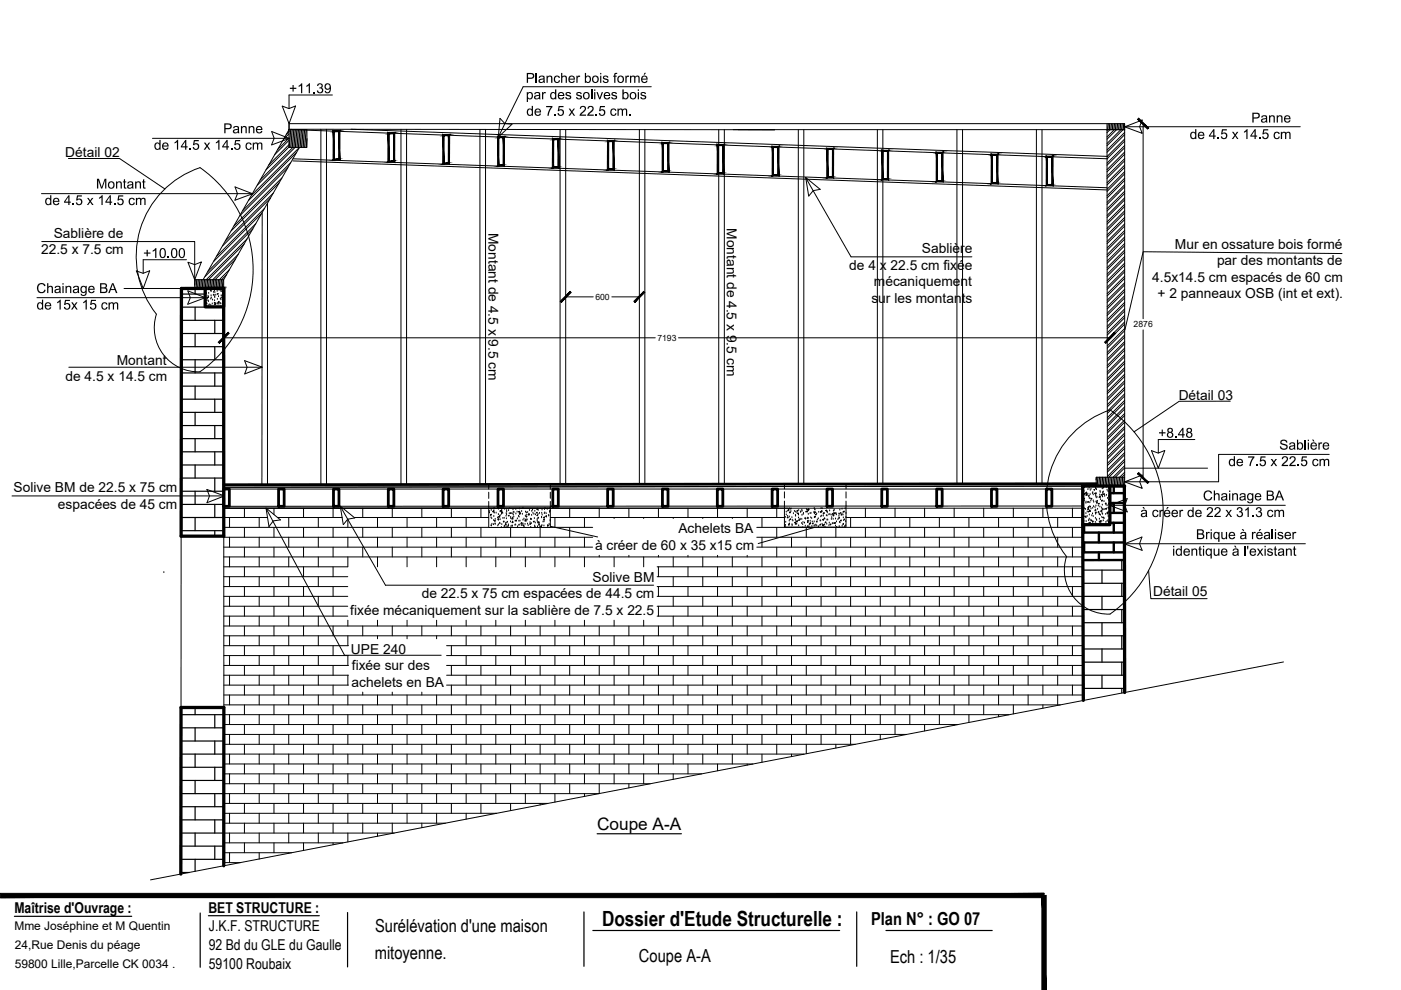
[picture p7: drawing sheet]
<svg xmlns="http://www.w3.org/2000/svg" width="297mm" height="210mm" viewBox="0 0 297 210" stroke-linecap="round" stroke-linejoin="round" font-family="sans-serif">
<defs><g id="words">
<text font-size="4.4" x="127.6" y="196.4">Dossier d'Etude Structurelle :</text>
<g font-size="3.8">
<text x="79.5" y="197.6">Surélévation d'une maison</text>
<text x="184.7" y="196.1">Plan N° : GO 07</text>
<text x="79.5" y="203.3">mitoyenne.</text>
<text x="135.5" y="204">Coupe A-A</text>
<text x="188.7" y="204.1">Ech : 1/35</text>
</g>
<text font-size="3.6" x="126.6" y="176">Coupe A-A</text>
<g font-size="3.2">
<text x="3.1" y="193.6">Maîtrise d'Ouvrage :</text>
<text x="44.2" y="193.5">BET STRUCTURE :</text>
<text x="44.3" y="197.5">J.K.F. STRUCTURE</text>
<text x="44.3" y="201.4">92 Bd du GLE du Gaulle</text>
<text x="44.3" y="205.4">59100 Roubaix</text>
</g>
<g font-size="2.9">
<text x="13.9" y="33.4">Détail 02</text>
<text x="8.7" y="53.9">22.5 x 7.5 cm</text>
<text x="11.4" y="50.4">Sablière de</text>
<text x="103.6" y="49.4" transform="rotate(90 103.6 49.4)">Montant de 4.5 x 9.5 cm</text>
<text x="154.1" y="48.4" transform="rotate(90 154.1 48.4)">Montant de 4.5 x 9.5 cm</text>
<text x="195.5" y="53.7">Sablière</text>
<text x="249.1" y="52.7">Mur en ossature bois formé</text>
<text x="180.1" y="57.2">de 4 x 22.5 cm fixée</text>
<text x="244.3" y="59.7">4.5x14.5 cm espacés de 60 cm</text>
<text x="258" y="56.2">par des montants de</text>
<text x="184.7" y="64.2">sur les montants</text>
<text x="185.3" y="60.7">mécaniquement</text>
<text x="245.4" y="63.2">+ 2 panneaux OSB (int et ext).</text>
<text x="24.8" y="77.3">Montant</text>
<text x="13.9" y="80.8">de 4.5 x 14.5 cm</text>
<text x="249.9" y="84.8">Détail 03</text>
<text x="2.9" y="104.4">Solive BM de 22.5 x 75 cm</text>
<text x="12.3" y="107.9">espacées de 45 cm</text>
<text x="143.8" y="113.1">Achelets BA</text>
<text x="126.2" y="116.6">à créer de 60 x 35 x15 cm</text>
<text x="125.7" y="123.3">Solive BM</text>
<text x="74.3" y="130.4">fixée mécaniquement sur la sablière de 7.5 x 22.5</text>
<text x="89.4" y="126.8">de 22.5 x 75 cm espacées de 44.5 cm</text>
<text x="244.5" y="126.4">Détail 05</text>
<text x="74.4" y="138.6">UPE 240</text>
<text x="74.6" y="142.1">fixée sur des</text>
<text x="74.5" y="145.6">achelets en BA</text>
</g>
<g font-size="2.5">
<text x="3.1" y="197.1">Mme Joséphine et M Quentin</text>
<text x="3.2" y="201.2">24,Rue Denis du péage</text>
<text x="3.1" y="205.3">59800 Lille,Parcelle CK 0034 .</text>
</g>
<g font-size="1.8">
<text x="126.2" y="63.6">600</text>
<text x="240.4" y="69.4">2876</text>
<text x="139.4" y="72.3">7193</text>
</g>
</g></defs>
<!-- layer: 0 -->
<g fill="none" stroke="#000" stroke-width=".25">
<path d="M38.4 76.3h9M38.4 79.1h9M38.5 62.3h5M38.5 65.1h8.9M38.5 67.9h8.9M38.5 70.7h8.9M38.5 73.5h8.9M41.4 61.2v1.1M41.4 65.1v2.8M41.4 70.7v2.8M41.4 76.3v2.8M45.5 65.1h.1"/>
<path d="M45.5 67.9v2.8M45.5 73.5v2.8M45.5 79.1v2.8M38.4 95.8h9M38.4 98.6h9M38.4 81.9h9M38.4 84.6h9M38.4 87.4h9M38.4 90.2h9M38.4 93h9M41.4 81.9v2.7M41.4 87.4v2.8"/>
<path d="M41.4 93v2.8M41.4 98.6v2.8M45.5 84.6v2.8M45.5 90.2v2.8M45.5 95.8v2.8M38.4 112.5h9M38.4 101.4h9M38.4 104.2h9M38.4 106.9h9M38.4 109.7h9M41.4 104.2v2.7M41.4 109.7v2.8"/>
<path d="M45.5 101.4v2.8M45.5 106.9v2.8M45.5 112.5v1.2M229.6 118.7h.2M229.9 118.7h.1M230.1 118.7h.2M230.4 118.7h.2M230.7 118.7h.2M230.9 118.7h.2M231.2 118.7h.2M231.4 118.7h.2M231.7 118.7h.2"/>
<path d="M232 118.7h.1M232.2 118.7h.2M232.5 118.7h.2M232.8 118.7h.1M233 118.7h.2M233.3 118.7h.2M233.5 118.7h.2M233.8 118.7h.2M237.8 118.7v2.2M229.6 120.9h8.8M229.6 123.7h8.8M229.6 126.4h8.8"/>
<path d="M229.6 129.2h8.8M229.6 132h8.8M229.6 134.8h8.8M229.6 137.6h8.8M233.6 120.9v2.8M233.6 126.4v2.8M233.6 132v2.8M233.6 137.6v2.8M237.8 123.7v2.7M237.8 129.2v2.8M237.8 134.8v2.8M38.4 151.5h9.1"/>
<path d="M38.4 154.3h9.1M38.4 157.1h9M38.4 159.9h9M41.4 150v1.5M41.4 154.3v2.8M41.4 159.9v2.8M45.5 151.5v2.8M45.5 157.1v2.8M229.7 140.4h8.7M229.7 143.2h8.7M229.7 146h8.7M233.6 143.2v2.8"/>
<path d="M237.8 140.4v2.8M237.8 146v.9M38.3 171h9.1M38.3 173.8h9.1M38.3 176.6h9.1M38.3 179.4h9.1M38.4 162.7h9M38.4 165.5h9M38.4 168.3h9M41.4 165.5v2.8M41.4 171v2.8M41.4 176.6v2.8"/>
<path d="M45.5 162.7v2.8M45.5 168.3v2.7M45.5 173.8v2.8M45.5 179.4v2.8M38.3 182.2h9.1M38.3 185h1.8M41.4 182.2v2.5"/>
</g>
<!-- layer: Porteur -->
<path d="M43.5 61.1h3.9v4h-3.9zM47.4 61v52.7h-9l.1-52.5 8.9-.1M229.6 103.1h5.7v8.1h-5.7zM229.6 111.2l.1 37.3M235.3 103.1h3.1M238.4 103.1v43.7M47.4 183.6l.1-33.6h-9.1l-.1 35.3" fill="none" stroke="#000" stroke-width=".7"/>
<!-- layer: HACHURES BBM -->
<g fill="none" stroke="#000" stroke-width=".21">
<path d="M43.5 63.6l.1-.1 .1 .2h-.2M43.6 64.4h.1M43.8 62.2h.1M43.8 64.2l.1 .2-.2-.1zM43.9 63.1h.2l-.1 .1zM44.1 63.7h.1M44.1 62.8h.1M44.1 64.8h.1M44.1 63h.1M44.2 63.9h.1M44.2 63.1h.1M44.2 62.2h.1"/>
<path d="M44.3 61.3h.1M44.4 64.6h.1M44.5 61.2h.2l-.1 .1zM44.6 61.7h.1M44.7 63.4h.1M44.7 61.4h.1M44.7 64.7h.1M44.8 62.7h.1M44.8 61.8h.1M44.8 63.2h.1M45 64.4h.1M45.1 63.6h.1"/>
<path d="M45.3 62h.1M45.3 62.4l.1 .1h-.2zM45.4 64.2l.2-.1v.2zM45.5 64.6h.1M45.5 61.7h.1M45.5 63.8h.1M45.5 62.9h.1M45.5 63.1h.1M45.6 62h.1M45.7 64.4v.1h-.1zM45.7 62.6h.1M46 64.4h.1"/>
<path d="M46 61.8h.1M46.1 62.3l.1-.1v.2zM46.1 63.5h.1M46.2 64.5h.1M46.2 64.1l.2-.2v.2zM46.3 62.9h.1M46.4 64.5h.1M46.4 61.5h.1M46.7 64.3h.1M46.7 63.4h.1M46.8 64.4h.1M46.8 61.7h.1"/>
<path d="M46.8 65h.1M46.8 63.6h.1M46.9 62.7h.1M46.9 61.8h.1M46.9 63.2h.1M47.2 62.5l.1 .2h-.2zM47.4 63.3h.1M47.4 62.4h.1M47.4 61.8h.1"/>
</g>
<g fill="none" stroke="#000" stroke-width=".51">
<path d="M229.6 112.9h8.8M229.6 115h8.8M229.6 117.1h8.8M229.9 111.2v1.7M229.9 115v2.1M233 112.9v2.1M233 117.1v1.6M235.3 104.6h3.1M235.3 106.7h3.1M235.3 108.7h3.1M235.3 110.8h3.1M236.1 103.1v1.5"/>
<path d="M236.1 106.7v2M236.1 110.8v2.1M236.1 115v2.1M238.4 118.7l-8.8 .1"/>
</g>
<g fill="none" stroke="#000" stroke-width=".21">
<path d="M242.4 26.2v41.4M47.4 71.6h91.5M119.9 62.9h5.9M129.7 62.9h5.9M143.9 71.6h91.5M242.4 69.9v31.5M47.4 109.7h9.3M47.4 111.8h56.2M47.4 113.9h78.3M47.4 116h78.3M47.4 118.1h182.2M47.4 107.8h182.2"/>
<path d="M47.5 103.7h182.1M48.7 109.7v2.1M48.7 113.9v2.1M48.7 118.1v2.1M51.8 107.8v1.9M51.8 111.8v2.1M51.8 116v2.1M55 109.7v2.1M55 113.9v2.1M55 118.1v2.1M58.1 107.8v1.3M58.1 111.8v2.1"/>
<path d="M58.1 116v2.1M58.9 109.7h13.6M61.2 109.7v2.1M61.2 113.9v2.1M61.2 118.1v2.1M64.4 107.8v1.9M64.4 111.8v2.1M64.4 116v2.1M67.5 109.7v2.1M67.5 113.9v2.1M67.5 118.1v2.1M70.6 107.8v1.9"/>
<path d="M70.6 111.8v2.1M70.6 116v2.1M73.8 118.1l-.1 2.1h-26.3M73.8 110.1v1.7M73.8 113.9v2.1M75.1 109.7h28.5M76.9 107.8v1.9M76.9 111.8v2.1M76.9 116v2.1M80 109.7v2.1M80 113.9v2.1M80 118.1v2.1"/>
<path d="M83.2 107.8v1.9M83.2 111.8v2.1M83.2 116v2.1M86.3 109.7v2.1M86.3 113.9v2.1M86.3 118.1v2.1M89.4 107.8v1.9M89.4 111.8v2.1M89.4 116v2.1M92.6 109.7v2.1M92.6 113.9v2.1M92.6 118.1v2.1"/>
<path d="M95.7 107.8v1.9M95.7 111.8v2.1M95.7 116v2.1M98.8 109.7v2.1M98.8 113.9v2.1M98.8 118.1v2.1M102 107.8v1.9M102 111.8v2.1M102 116v2.1M105.1 113.9v2.1M105.1 118.1v2.1M108.3 111.8v2.1"/>
<path d="M108.3 116v2.1M111.4 113.9v2.1M111.4 118.1v2.1M114.5 111.8v2.1M114.5 116v2.1M116.7 109.7h49.6M116.7 111.8h9M117.7 109.7v2.1M117.7 113.9v2.1M117.7 118.1v2.1M120.8 107.8v1.9M120.8 111.8v2.1"/>
<path d="M120.8 116v2.1M123.9 109.7v2.1M123.9 113.9v2.1M123.9 118.1v2.1M127 107.8v1.9M127 117.7v.4M130.2 109.7v.2M130.2 118.1v2.1M133.3 107.8v1.9M133.3 117.7v.4M136.5 109.7v.2M136.5 118.1v2.1"/>
<path d="M139.6 107.8v1.9M139.6 117.7v.4M142.7 109.7v.2M142.7 118.1v2.1M145.9 107.8v1.9M145.9 117.7v.4M149 109.7v.2M149 118.1v2.1M152.1 107.8v1.9M152.1 117.7v.4M155.3 109.7v.2M155.3 118.1v2.1"/>
<path d="M158.4 107.8v1.9M158.4 117.7v.4M160.5 111.8h69.1M160.5 113.9h69.1M160.5 116h69.1M161.6 109.7v2.1M161.6 113.9v2.1M161.6 118.1v2.1M164.7 107.8v1.9M164.7 111.8v2.1M164.7 116v2.1M167.8 111.8h.1"/>
<path d="M167.8 113.9v2.1M167.8 118.1v2.1M170.9 111.8v2.1M170.9 116v2.1M174.1 111.8h.1M174.1 113.9v2.1M174.1 118.1v2.1M177.2 111.8v2.1M177.2 116v2.1M179.4 109.7h50.2M180.3 109.7v2.1M180.3 113.9v2.1"/>
<path d="M180.3 118.1v2.1M183.5 107.8v1.9M183.5 111.8v2.1M183.5 116v2.1M186.6 109.7v2.1M186.6 113.9v2.1M186.6 118.1v2.1M189.8 107.8v1.9M189.8 111.8v2.1M189.8 116v2.1M192.9 109.7v2.1M192.9 113.9v2.1"/>
<path d="M192.9 118.1v2.1M196 107.8v1.9M196 111.8v2.1M196 116v2.1M199.2 109.7v2.1M199.2 113.9v2.1M199.2 118.1v2.1M202.3 107.8v1.9M202.3 111.8v2.1M202.3 116v2.1M205.4 109.7v2.1M205.4 113.9v2.1"/>
<path d="M205.4 118.1v2.1M208.6 107.8v1.9M208.6 111.8v2.1M208.6 116v2.1M211.7 109.7v2.1M211.7 113.9v2.1M211.7 118.1v2.1M214.8 107.8v1.9M214.8 111.8v2.1M214.8 116v2.1M218 109.7v2.1M218 113.9v2.1"/>
<path d="M218 118.1v2.1M221.1 107.8v1.9M221.1 111.8v2.1M221.1 116v2.1M224.2 109.7v2.1M224.2 113.9v2.1M224.2 118.1v2.1M227.4 107.8v1.9M227.4 111.8v2.1M227.4 116v2.1M229.6 103.1l-182.2 .2M229.6 107.3l-182.2 .1"/>
<path d="M47.4 122.3h26.3M47.4 124.4h26.3M47.5 126.4h26.2M47.5 128.5h26.2M47.5 130.6h26.2M47.5 132.7h182.1M47.5 134.8h182.1M47.5 136.9h26.4M47.5 139h26.4M48.7 122.3v2.1M48.7 126.4v2.1M48.7 130.6v2.1"/>
<path d="M48.7 134.8v2.1M48.7 139v2.1M51.8 120.2v2.1M51.8 124.4v2M51.8 128.5v2.1M51.8 132.7v2.1M51.8 136.9v2.1M55 122.3v2.1M55 126.4v2.1M55 130.6v2.1M55 134.8v2.1M55 139v2.1"/>
<path d="M58.1 120.2v2.1M58.1 124.4v2M58.1 128.5v2.1M58.1 132.7v2.1M58.1 136.9v2.1M61.2 122.3v2.1M61.2 126.4v2.1M61.2 130.6v2.1M61.2 134.8v2.1M61.2 139v2.1M64.4 120.2v2.1M64.4 124.4v2"/>
<path d="M64.4 128.5v2.1M64.4 132.7v2.1M64.4 136.9v2.1M67.5 122.3v2.1M67.5 126.4v2.1M67.5 130.6v2.1M67.5 134.8v2.1M67.5 139v2.1M70.6 120.2v2.1M70.6 124.4v2M70.6 128.5v2.1M70.6 132.7v2.1"/>
<path d="M70.6 136.9v2.1M73.8 131.5v1.2M73.8 134.8v2.1M73.8 139v2.1M76.9 132.7v2.1M80 131.5v1.2M80 134.8v.6M83.2 132.7v2.1M86.3 131.5v1.2M86.3 134.8v.6M89.4 132.7v2.1M92.6 131.5v1.2"/>
<path d="M92.6 134.8v.6M94.7 136.9h134.9M94.7 139h135M95.7 132.7v2.1M95.7 136.9v2.1M98.8 131.5v1.2M98.8 134.8v2.1M98.8 139v2.1M102 132.7v2.1M102 136.9v2.1M105.1 131.5v1.2M105.1 134.8v2.1"/>
<path d="M105.1 139v2.1M108.3 132.7v2.1M108.3 136.9v2.1M111.4 131.5v1.2M111.4 134.8v2.1M111.4 139v2.1M114.5 132.7v2.1M114.5 136.9v2.1M117.7 131.5v1.2M117.7 134.8v2.1M117.7 139v2.1M120.8 132.7v2.1"/>
<path d="M120.8 136.9v2.1M123.9 131.5v1.2M123.9 134.8v2.1M123.9 139v2.1M127 132.7v2.1M127 136.9v2.1M130.2 131.5v1.2M130.2 134.8v2.1M130.2 139v2.1M133.3 132.7v2.1M133.3 136.9v2.1M136.5 131.5v1.2"/>
<path d="M136.5 134.8v2.1M136.5 139v2.1M139.3 120.2h90.3M139.3 122.3h90.3M139.3 124.4h90.3M139.3 126.4h90.3M139.3 128.5h90.3M139.3 130.6h90.3M139.6 120.2v2.1M139.6 124.4v2M139.6 128.5v2.1M139.6 132.7v2.1"/>
<path d="M139.6 136.9v2.1M142.7 122.3v2.1M142.7 126.4v2.1M142.7 130.6v2.1M142.7 134.8v2.1M142.7 139v2.1M145.9 120.2v2.1M145.9 124.4v2M145.9 128.5v2.1M145.9 132.7v2.1M145.9 136.9v2.1M149 122.3v2.1"/>
<path d="M149 126.4v2.1M149 130.6v2.1M149 134.8v2.1M149 139v2.1M152.1 120.2v2.1M152.1 124.4v2M152.1 128.5v2.1M152.1 132.7v2.1M152.1 136.9v2.1M155.3 122.3v2.1M155.3 126.4v2.1M155.3 130.6v2.1"/>
<path d="M155.3 134.8v2.1M155.3 139v2.1M158.4 120.2v2.1M158.4 124.4v2M158.4 128.5v2.1M158.4 132.7v2.1M158.4 136.9v2.1M161.6 122.3v2.1M161.6 126.4v2.1M161.6 130.6v2.1M161.6 134.8v2.1M161.6 139v2.1"/>
<path d="M164.7 120.2v2.1M164.7 124.4v2M164.7 128.5v2.1M164.7 132.7v2.1M164.7 136.9v2.1M167.8 122.3v2.1M167.8 126.4v2.1M167.8 130.6v2.1M167.8 134.8v2.1M167.8 139v2.1M170.9 120.2v2.1M170.9 124.4v2"/>
<path d="M170.9 128.5v2.1M170.9 132.7v2.1M170.9 136.9v2.1M174.1 122.3v2.1M174.1 126.4v2.1M174.1 130.6v2.1M174.1 134.8v2.1M174.1 139v2.1M177.2 120.2v2.1M177.2 124.4v2M177.2 128.5v2.1M177.2 132.7v2.1"/>
<path d="M177.2 136.9v2.1M180.3 122.3v2.1M180.3 126.4v2.1M180.3 130.6v2.1M180.3 134.8v2.1M180.3 139v2.1M183.5 120.2v2.1M183.5 124.4v2M183.5 128.5v2.1M183.5 132.7v2.1M183.5 136.9v2.1M186.6 122.3v2.1"/>
<path d="M186.6 126.4v2.1M186.6 130.6v2.1M186.6 134.8v2.1M186.6 139v2.1M189.8 120.2v2.1M189.8 124.4v2M189.8 128.5v2.1M189.8 132.7v2.1M189.8 136.9v2.1M192.9 122.3v2.1M192.9 126.4v2.1M192.9 130.6v2.1"/>
<path d="M192.9 134.8v2.1M192.9 139v2.1M196 120.2v2.1M196 124.4v2M196 128.5v2.1M196 132.7v2.1M196 136.9v2.1M199.2 122.3v2.1M199.2 126.4v2.1M199.2 130.6v2.1M199.2 134.8v2.1M199.2 139v2.1"/>
<path d="M202.3 120.2v2.1M202.3 124.4v2M202.3 128.5v2.1M202.3 132.7v2.1M202.3 136.9v2.1M205.4 122.3v2.1M205.4 126.4v2.1M205.4 130.6v2.1M205.4 134.8v2.1M205.4 139v2.1M208.6 120.2v2.1M208.6 124.4v2"/>
<path d="M208.6 128.5v2.1M208.6 132.7v2.1M208.6 136.9v2.1M211.7 122.3v2.1M211.7 126.4v2.1M211.7 130.6v2.1M211.7 134.8v2.1M211.7 139v2.1M214.8 120.2v2.1M214.8 124.4v2M214.8 128.5v2.1M214.8 132.7v2.1"/>
<path d="M214.8 136.9v2.1M218 122.3v2.1M218 126.4v2.1M218 130.6v2.1M218 134.8v2.1M218 139v2.1M221.1 120.2v2.1M221.1 124.4v2M221.1 128.5v2.1M221.1 132.7v2.1M221.1 136.9v2.1M224.2 122.3v2.1"/>
<path d="M224.2 126.4v2.1M224.2 130.6v2.1M224.2 134.8v2.1M224.2 139v2.1M227.4 120.2v2.1M227.4 124.4v2M227.4 128.5v2.1M227.4 132.7v2.1M227.4 136.9v2.1M47.4 155.7h144.8M47.4 157.8h133.9M47.4 159.9h123.1"/>
<path d="M47.5 141.1h26.4M47.5 143.2h26.4M47.5 145.3h26.4M47.5 147.4h182.2M47.5 149.5h177.3M47.5 151.5h166.4M47.5 153.6h155.6M48.7 143.2v2.1M48.7 147.4v2.1M48.7 151.5v2.1M48.7 155.7v2.1M48.7 159.9v2.1"/>
<path d="M51.8 141.1v2.1M51.8 145.3v2.1M51.8 149.5v2M51.8 153.6v2.1M51.8 157.8v2.1M55 143.2v2.1M55 147.4v2.1M55 151.5v2.1M55 155.7v2.1M55 159.9v2.1M58.1 141.1v2.1M58.1 145.3v2.1"/>
<path d="M58.1 149.5v2M58.1 153.6v2.1M58.1 157.8v2.1M61.2 143.2v2.1M61.2 147.4v2.1M61.2 151.5v2.1M61.2 155.7v2.1M61.2 159.9v2.1M64.4 141.1v2.1M64.4 145.3v2.1M64.4 149.5v2M64.4 153.6v2.1"/>
<path d="M64.4 157.8v2.1M67.5 143.2v2.1M67.5 147.4v2.1M67.5 151.5v2.1M67.5 155.7v2.1M67.5 159.9v2.1M70.6 141.1v2.1M70.6 145.3v2.1M70.6 149.5v2M70.6 153.6v2.1M70.6 157.8v2.1M73.8 143.2v2.1"/>
<path d="M73.8 147.4v2.1M73.8 151.5v2.1M73.8 155.7v2.1M73.8 159.9v2.1M76.9 146.7v.7M76.9 149.5v2M76.9 153.6v2.1M76.9 157.8v2.1M80 147.4v2.1M80 151.5v2.1M80 155.7v2.1M80 159.9v2.1"/>
<path d="M83.2 146.7v.7M83.2 149.5v2M83.2 153.6v2.1M83.2 157.8v2.1M86.3 147.4v2.1M86.3 151.5v2.1M86.3 155.7v2.1M86.3 159.9v2.1M89.4 146.7v.7M89.4 149.5v2M89.4 153.6v2.1M89.4 157.8v2.1"/>
<path d="M92.6 147.4v2.1M92.6 151.5v2.1M92.6 155.7v2.1M92.6 159.9v2.1M94.7 141.1h135M94.7 143.2h135M94.7 145.3h135M95.7 141.1v2.1M95.7 145.3v2.1M95.7 149.5v2M95.7 153.6v2.1M95.7 157.8v2.1"/>
<path d="M98.8 143.2v2.1M98.8 147.4v2.1M98.8 151.5v2.1M98.8 155.7v2.1M98.8 159.9v2.1M102 141.1v2.1M102 145.3v2.1M102 149.5v2M102 153.6v2.1M102 157.8v2.1M105.1 143.2v2.1M105.1 147.4v2.1"/>
<path d="M105.1 151.5v2.1M105.1 155.7v2.1M105.1 159.9v2.1M108.3 141.1v2.1M108.3 145.3v2.1M108.3 149.5v2M108.3 153.6v2.1M108.3 157.8v2.1M111.4 143.2v2.1M111.4 147.4v2.1M111.4 151.5v2.1M111.4 155.7v2.1"/>
<path d="M111.4 159.9v2.1M114.5 141.1v2.1M114.5 145.3v2.1M114.5 149.5v2M114.5 153.6v2.1M114.5 157.8v2.1M117.7 143.2v2.1M117.7 147.4v2.1M117.7 151.5v2.1M117.7 155.7v2.1M117.7 159.9v2.1M120.8 141.1v2.1"/>
<path d="M120.8 145.3v2.1M120.8 149.5v2M120.8 153.6v2.1M120.8 157.8v2.1M123.9 143.2v2.1M123.9 147.4v2.1M123.9 151.5v2.1M123.9 155.7v2.1M123.9 159.9v2.1M127 141.1v2.1M127 145.3v2.1M127 149.5v2"/>
<path d="M127 153.6v2.1M127 157.8v2.1M130.2 143.2v2.1M130.2 147.4v2.1M130.2 151.5v2.1M130.2 155.7v2.1M130.2 159.9v2.1M133.3 141.1v2.1M133.3 145.3v2.1M133.3 149.5v2M133.3 153.6v2.1M133.3 157.8v2.1"/>
<path d="M136.5 143.2v2.1M136.5 147.4v2.1M136.5 151.5v2.1M136.5 155.7v2.1M136.5 159.9v2.1M139.6 141.1v2.1M139.6 145.3v2.1M139.6 149.5v2M139.6 153.6v2.1M139.6 157.8v2.1M142.7 143.2v2.1M142.7 147.4v2.1"/>
<path d="M142.7 151.5v2.1M142.7 155.7v2.1M142.7 159.9v2.1M145.9 141.1v2.1M145.9 145.3v2.1M145.9 149.5v2M145.9 153.6v2.1M145.9 157.8v2.1M149 143.2v2.1M149 147.4v2.1M149 151.5v2.1M149 155.7v2.1"/>
<path d="M149 159.9v2.1M152.1 141.1v2.1M152.1 145.3v2.1M152.1 149.5v2M152.1 153.6v2.1M152.1 157.8v2.1M155.3 143.2v2.1M155.3 147.4v2.1M155.3 151.5v2.1M155.3 155.7v2.1M155.3 159.9v2.1M158.4 141.1v2.1"/>
<path d="M158.4 145.3v2.1M158.4 149.5v2M158.4 153.6v2.1M158.4 157.8v2.1M161.6 143.2v2.1M161.6 147.4v2.1M161.6 151.5v2.1M161.6 155.7v2.1M161.6 159.9v1.7M164.7 141.1v2.1M164.7 145.3v2.1M164.7 149.5v2"/>
<path d="M164.7 153.6v2.1M164.7 157.8v2.1M167.8 143.2v2.1M167.8 147.4v2.1M167.8 151.5v2.1M167.8 155.7v2.1M167.8 159.9v.5M170.9 141.1v2.1M170.9 145.3v2.1M170.9 149.5v2M170.9 153.6v2.1M170.9 157.8v2"/>
<path d="M174.1 143.2v2.1M174.1 147.4v2.1M174.1 151.5v2.1M174.1 155.7v2.1M177.2 141.1v2.1M177.2 145.3v2.1M177.2 149.5v2M177.2 153.6v2.1M177.2 157.8v.8M180.3 143.2v2.1M180.3 147.4v2.1M180.3 151.5v2.1"/>
<path d="M180.3 155.7v2.1M183.5 141.1v2.1M183.5 145.3v2.1M183.5 149.5v2M183.5 153.6v2.1M186.6 143.2v2.1M186.6 147.4v2.1M186.6 151.5v2.1M186.6 155.7v1.1M189.8 141.1v2.1M189.8 145.3v2.1M189.8 149.5v2"/>
<path d="M189.8 153.6v2.1M192.9 143.2v2.1M192.9 147.4v2.1M192.9 151.5v2.1M196 141.1v2.1M196 145.3v2.1M196 149.5v2M196 153.6v1.4M199.2 143.2v2.1M199.2 147.4v2.1M199.2 151.5v2.1M202.3 141.1v2.1"/>
<path d="M202.3 145.3v2.1M202.3 149.5v2M202.3 153.6v.2M205.4 143.2v2.1M205.4 147.4v2.1M205.4 151.5v1.7M208.6 141.1v2.1M208.6 145.3v2.1M208.6 149.5v2M211.7 143.2v2.1M211.7 147.4v2.1M211.7 151.5v.5"/>
<path d="M214.8 141.1v2.1M214.8 145.3v2.1M214.8 149.5v1.9M218 143.2v2.1M218 147.4v2.1M221.1 141.1v2.1M221.1 145.3v2.1M221.1 149.5v.6M224.2 143.2v2.1M224.2 147.4v2.1M227.4 141.1v2.1M227.4 145.3v2.1"/>
<path d="M47.4 162h112.2M47.4 164.1h101.4M47.4 166.2h90.5M47.4 168.3h79.6M47.4 170.3h68.8M47.4 172.4h57.9M47.4 174.5h47M47.4 176.6h36.2M47.4 178.7h25.3M48.7 164.1v2.1M48.7 168.3v2M48.7 172.4v2.1"/>
<path d="M48.7 176.6v2.1M51.8 162v2.1M51.8 166.2v2.1M51.8 170.3v2.1M51.8 174.5v2.1M51.8 178.7v2.1M55 164.1v2.1M55 168.3v2M55 172.4v2.1M55 176.6v2.1M58.1 162v2.1M58.1 166.2v2.1"/>
<path d="M58.1 170.3v2.1M58.1 174.5v2.1M58.1 178.7v2.1M61.2 164.1v2.1M61.2 168.3v2M61.2 172.4v2.1M61.2 176.6v2.1M64.4 162v2.1M64.4 166.2v2.1M64.4 170.3v2.1M64.4 174.5v2.1M64.4 178.7v1.6"/>
<path d="M67.5 164.1v2.1M67.5 168.3v2M67.5 172.4v2.1M67.5 176.6v2.1M70.6 162v2.1M70.6 166.2v2.1M70.6 170.3v2.1M70.6 174.5v2.1M70.6 178.7v.4M73.8 164.1v2.1M73.8 168.3v2M73.8 172.4v2.1"/>
<path d="M73.8 176.6v1.9M76.9 162v2.1M76.9 166.2v2.1M76.9 170.3v2.1M76.9 174.5v2.1M80 164.1v2.1M80 168.3v2M80 172.4v2.1M80 176.6v.7M83.2 162v2.1M83.2 166.2v2.1M83.2 170.3v2.1"/>
<path d="M83.2 174.5v2.1M86.3 164.1v2.1M86.3 168.3v2M86.3 172.4v2.1M89.4 162v2.1M89.4 166.2v2.1M89.4 170.3v2.1M89.4 174.5v1M92.6 164.1v2.1M92.6 168.3v2M92.6 172.4v2.1M95.7 162v2.1"/>
<path d="M95.7 166.2v2.1M95.7 170.3v2.1M98.8 164.1v2.1M98.8 168.3v2M98.8 172.4v1.3M102 162v2.1M102 166.2v2.1M102 170.3v2.1M105.1 164.1v2.1M105.1 168.3v2M105.1 172.4v.1M108.3 162v2.1"/>
<path d="M108.3 166.2v2.1M108.3 170.3v1.6M111.4 164.1v2.1M111.4 168.3v2M114.5 162v2.1M114.5 166.2v2.1M114.5 170.3v.4M117.7 164.1v2.1M117.7 168.3v1.8M120.8 162v2.1M120.8 166.2v2.1M123.9 164.1v2.1"/>
<path d="M123.9 168.3v.6M127 162v2.1M127 166.2v2M130.2 164.1v2.1M133.3 162v2.1M133.3 166.2v.8M136.5 164.1v2.1M139.6 162v2.1M142.7 164.1v1.1M145.9 162v2.1M152.1 162v1.4M158.4 162v.2"/>
<path d="M47.4 180.8h14.4M47.4 182.9h3.6M48.7 180.8v2.1M55 180.8v1.3M61.2 180.8v.1"/>
</g>
<!-- layer: BRM textes -->
<g fill="none" stroke="#000" stroke-width=".21">
<path d="M138.1 18.4h-27.2l-5.3 10.7M14.5 33.6h10.8l9.7 6.5M32.3 29.3h29M42.4 35.5a26.4 26.4 0 0 1 0 43.3 9.3 9.3 0 0 1-9.2-12.2 19.8 19.8 0 0 1 9.2-31M61.3 27.5h3.8v3.8h-3.8zM61.3 27.5l173.6 6.2M61.3 26.2v1.3M61.3 27.4l-18.2 31.9M62.1 34.1l172.6 6.2M62.1 33.7l172.6 6.1M63.5 31.3l-16.1 28M68 27.4v75.4"/>
<path d="M69.2 27.4v75.4M70.5 20.1h-9.2v2.9M74.4 27.4l160.5 5.8M85 27.4v75.3M86.2 27.4v75.3M101.8 27.4v75.3M102.9 27.4v75.3M118.8 27.4v75.3M119.9 27.4v75.3M135.6 27.5v75.2M136.7 27.5v75.2M152.4 27.5v75.2"/>
<path d="M153.6 27.5v75.2M155.5 27.5h82.9M156.6 27.5h7.6l-102.9-.1v-1.2h177.1v76.9M169.3 27.5v75.1M170.4 27.5v75.1M170.8 37.7l9.6 16.8h25.7M186 27.5v75.1M187.2 27.5v75.1M202.9 27.5v75.1M204.1 27.5v75.1M219.7 27.5v75.1M220.9 27.5v75.1"/>
<path d="M234.7 26.2v1.3h3.7v-1.3M234.7 27.5l.1 73.7M238.4 26.9h37.3M8.8 41.1h44.7M8.9 51.2h32.4v8.1M39.5 55.1h-9.1v2.8M41.3 59.3h6.1v1.8h-6.1zM55.6 45l-.1 57.8M56.7 43.1v59.7M284.5 53.8l-42.1-.4-3.9 16.5M7.8 63.1h35.7M14.6 77.9h41"/>
<path d="M26.3 61.2h12.2M47.4 61v.1M47.9 61h.1M235.4 86.9a26.4 26.4 0 0 1 0 43.3 9.3 9.3 0 0 1-9.3-12.2 19.8 19.8 0 0 1 9.3-31.1M238.4 99.3h17.6M253.3 93.2h-7.7v2.8M260.8 85.1h-10.8l-9.6 6.5M281.8 96.3h-23.4v5.8h-19.9M2.5 105.1h45.1M38.4 113.7v36.3M47.4 113.7l.1 36.3M56.4 107.8l16.7 31.1h20.4"/>
<path d="M72.1 107.3l9.7 16.8M103.6 107.3v4.5h13.1v-4.5M103.6 107.8h13.1M103.7 108.4h.1M103.8 108.7h.1M104 109.1l.2-.1-.1 .2zM104 109.3h.1M104.1 109.8h.1M104.1 111.5h.1M104.1 108.2h.1M104.3 110h.1M104.3 111.2h.1"/>
<path d="M104.6 108.3v.2h-.1zM104.6 111.2h.1M104.6 108.5h.1M104.7 110.4h.1M104.7 109.5h.1M104.7 108.3h.1M104.7 108.6h.1M104.8 107.8h.1M104.8 108.8h.1M105 111.1h.1M105 110.3v.2h-.2zM105 110.1h.1"/>
<path d="M105 111.2h.1M105.2 108.8h.1M105.5 109.8h.1M105.5 111.5h.1M105.6 110.2l.2-.1-.1 .2zM105.6 110h.1M105.7 109.1h.1M105.7 108h.1M105.7 111.3h.1M105.8 109.7h.1M105.9 109.4l.1 .2h-.3zM105.9 110.9h.1"/>
<path d="M106 111.1h.1M106 110.2h.1M106 108.5h.1M106.1 109.3h.1M106.1 108.4h.1M106.2 108.3l.2-.1-.1 .2zM106.3 111.8h.1M106.3 108.5h.1M106.3 109h.1M106.4 108.1h.1M106.4 111.2h.1M106.5 108.5v.2h-.2z"/>
<path d="M106.6 108.9h.1M106.6 109.9h.1M106.8 110.5l.1 .2-.2-.1zM106.9 111.8h.1M106.9 109.9h.1M106.9 111.6h.1M107 108h.1M107.1 111.2l.2-.1v.2zM107.2 111h.1M107.3 111.7h.1M107.3 109.4h.1M107.3 108.9h.1"/>
<path d="M107.3 110.9h.1M107.4 110h.1M107.4 109.1h.1M107.4 108.3h.1M107.4 108.6h.1M107.6 111.7h.1M107.6 110.7h.1M107.8 109.3h.1v.1zM107.8 111.3h.1M107.8 111.6h.1M107.8 108.3h.1M108 108.9h.1"/>
<path d="M108 107.9h.1M108.3 110.7h.1M108.3 109.7h.1M108.3 110h.1M108.3 111.6h.1M108.3 108.7l.1 .2-.2-.1zM108.5 110l.2-.2v.2zM108.5 111.5h.1M108.6 111.6h.1M108.7 110.7h.1M108.7 109.8h.1M108.7 110.7v.1h-.1z"/>
<path d="M108.7 109h.1M108.8 108.1h.1M108.8 108.6h.1M108.8 109.2h.1M108.9 109.6h.1M109 108.7h.1M109.2 111.4h.1M109.2 110.5h.1M109.3 110.4l.2-.1v.2zM109.3 111.3h.1M109.4 108h.1M109.4 109h.1"/>
<path d="M109.6 108.6h.1M109.7 110h.1M109.7 111.7h.1M109.9 109.5h.1M109.9 108.5l.2-.1v.2zM110 111.4h.1M110 110.5h.1M110.1 109.6h.1M110.1 108.8h.1M110.1 107.9h.1M110.2 111.3h.1M110.2 108.7h.1"/>
<path d="M110.2 108.9v.1h-.1zM110.2 110.5h.1M110.3 108.9h.1M110.6 111.4h.1M110.6 110.8v.2l-.1-.1zM110.6 108.5h.1M110.8 109h.1M110.9 111.2h.1M110.9 111.1h.1M110.9 110.3h.1M110.9 107.8h.1M110.9 111.4h.2l-.1 .1z"/>
<path d="M111.1 110.1h.1M111.1 111.8h.1M111.3 110.4l.2-.2v.3zM111.3 111.2h.1M111.4 110.3h.1M111.4 109.4h.1M111.4 108.6h.1M111.5 109.5h.2l-.1 .1zM111.5 110.2h.1M111.6 109.3h.1M111.6 108.7h.1M111.8 110.2h.1"/>
<path d="M111.9 111.1h.1M111.9 108.7h.1M112 111.5h.1M112.1 109v.2l-.1-.1zM112.1 109.1h.1M112.2 109.2h.1M112.3 108.2h.1M112.4 110.8h.1M112.4 111l.1 .1h-.2zM112.5 110.1h.1M112.5 111.8h.1M112.7 111h.1"/>
<path d="M112.7 110.1h.1M112.7 109.3h.1M112.7 108.4h.1M112.9 108.2h.1M113 108.8h.1M113.1 110.6l.1-.1v.2zM113.2 109h.1M113.3 110h.1M113.4 111.5h.1M113.4 111.7h.1M113.4 108.4h.1M113.5 111.8h.1"/>
<path d="M113.5 110.9h.1M113.5 109.1h.1M113.7 108.7l.2-.1-.1 .2zM113.9 110.2h.1M113.9 108h.1M113.9 110.5h.1M113.9 107.8l-.2 .1h.3l-.1-.1M114 111.7h.1M114 109.2v.1h-.2zM114 110.8h.1M114 110h.1M114.1 109.1h.1"/>
<path d="M114.1 108.2h.1M114.1 110.8h.1M114.2 109.9h.1M114.3 110.7v.2h-.2zM114.3 111.1v.2h-.1zM114.4 108.9h.1M114.5 111.7h.1M114.6 111.6h.2v.1zM114.8 111.6h.1M114.8 109.7h.1M114.8 109.8h.1M114.9 108.8h.1"/>
<path d="M114.9 111.4h.1M114.9 108.1h.1M114.9 109.2h.1M115.1 110.7h.1M115.3 110.3h.1M115.3 109.7h.2l-.1 .1zM115.3 111.5h.1M115.3 110.6h.1M115.4 109.8h.1M115.4 108.9h.1M115.4 110.3h.1M115.5 108h.1"/>
<path d="M115.5 108.7h.1M115.6 107.8h.1M115.8 108.9h.1M115.8 109.6h.1M115.8 109.3l.1 .2h-.2zM115.9 107.8h.2l-.1 .1zM116.1 111.5h.1M116.1 111.6h.1M116.2 111.3v.2h-.1zM116.3 109.3h.1M116.3 109.4h.1M116.4 111.2h.1"/>
<path d="M116.4 107.9h.1M116.5 108.6h.1M116.6 111.4h.1M116.7 110.5h.1M116.7 110.3h.1M116.7 102.7h-13.1M116.7 108.2l-.2 .1h.2M116.7 111.6l10 2.2M166.3 107.2v4.6h13.1v-4.6M166.3 111.6l.2-.1-.1 .2zM166.3 102.6h13.1M166.5 109.7h.1"/>
<path d="M166.5 111.4h.1M166.6 110.7h.1M166.7 108.6h.1M166.7 109.2h.1M166.9 109.7h.2l-.1 .1zM167 109.5h.1M167 108.4h.1M167.2 111.3h.1M167.2 108h.1M167.2 108v.2h-.1zM167.3 111.3h.1M167.3 111.4h.1"/>
<path d="M167.3 110.5h.1M167.4 109.6h.1M167.4 108.7h.1M167.4 111.1h.1M167.4 107.9h.1M167.5 107.8h.2v.1zM167.6 108.7h.1M167.6 110v.2l-.1-.1zM167.7 108.5h.1M167.9 109.8h.1M167.9 111.2h.1M167.9 111.5h.1"/>
<path d="M168 110.3h.1M168.1 110.5h.1M168.2 108.9h.1M168.4 108.4h.1M168.5 110.8l.2-.1-.1 .2zM168.6 111.2h.1M168.6 110.2h.1M168.6 110.3h.1M168.6 109.3h.1M168.7 109.4h.1M168.7 108.6h.1M168.7 111h.1"/>
<path d="M168.8 111.2h.1M168.8 110.6l.2-.2v.2zM168.9 111.1h.1M169 108.8h.1M169.1 108.2v.2l-.1-.1zM169.1 108.9l.2-.1-.1 .2zM169.3 109.2h.1M169.3 109.8h.1M169.3 108.2h.1M169.3 111.5h.1M169.4 110.2l.1 .1h-.2zM169.6 110.1h.1"/>
<path d="M169.6 110.2h.1M169.7 108.6h.1M169.8 108.5h.1M170 111h.1M170 110.1h.1M170 108.2h.1M170 109.3h.1M170.1 108.4h.1M170.2 111.8h.1M170.2 111.2h.1M170.3 110.8h.1M170.3 109.1h.1"/>
<path d="M170.4 108.9h.1M170.6 110.9h.1M170.7 109.9h.1v.1zM170.7 109.9h.1M170.7 111.6h.1M171 108.4v.1h-.2zM171 108h.1M171.2 110h.1M171.2 108.6h.1M171.2 110.8h.1M171.3 109.9h.1M171.3 108.4h.1"/>
<path d="M171.3 111.7h.1M171.3 110.8h.1M171.3 108h.2l-.1 .1zM171.3 110.3l.1 .2h-.2zM171.4 109.9h.1M171.4 109.1h.1M171.4 108.2h.1M171.5 107.8v.3l-.2-.1zM171.5 111.7h.1M171.6 111.3h.1M171.6 111l.2-.2v.3zM171.8 108.9h.1"/>
<path d="M171.8 110.5h.1M171.9 109.8h.1M171.9 108.8h.1M172.1 109.9h.1M172.1 111.6h.1M172.2 110.7h.1M172.2 111l.2-.1-.1 .2zM172.6 111.5h.1M172.6 108.7h.1M172.6 108.6h.1M172.6 110.7h.1M172.6 107.8h.1"/>
<path d="M172.7 109.8h.1M172.7 108.9h.1M172.7 109.7h.1M172.7 108h.1M172.8 108.1h.1M172.8 111.4h.1M172.8 108.5l.1 .2h-.2zM172.9 109.1l.1-.1v.2zM172.9 111.8l-12.2 3.4M172.9 109.7h.1M173 111.3h.1M173.2 109h.1"/>
<path d="M173.2 111.5h.1M173.2 110.5v.2l-.1-.1zM173.3 110.3h.1M173.5 110h.1M173.5 111.7h.1M173.6 108.6h.1M173.8 111.4h.1M173.9 110.5h.1M174 111.3h.1M174 110.4h.1M174 108.7h.1M174 109.6h.1"/>
<path d="M174 108.5l.3-.2v.2zM174.1 108.7h.1M174.1 107.8h.1M174.2 109.4h.1M174.3 111.2h.1M174.3 107.9h.1M174.4 111.4h.1M174.4 110.1h.2l-.1 .1zM174.5 110.4h.1M174.5 109.4h.1M174.5 109h.1M174.6 111.2v.3h-.2z"/>
<path d="M174.7 108.7v.2l-.1-.1zM174.8 111.3h.1M174.8 110h.1M174.9 110.1h.1M174.9 111.8h.1M175.1 108.2h.1v.1zM175.1 110.7v.1h-.2zM175.2 109.3h.1M175.2 108.4h.1M175.3 111.1h.1M175.3 110.3h.1M175.4 109.4h.1"/>
<path d="M175.4 108.5h.1M175.4 108.7h.1M175.5 110.3h.1M175.7 109.1h.1M175.8 111.5h.1M175.8 110.9h.1M175.9 108.3h.1M175.9 109.1h.1M176 111.2l.2-.1-.1 .2zM176.2 109.2h.1M176.3 110.1h.1M176.3 109.7h.1"/>
<path d="M176.5 111.1h.1M176.6 108.9v.1h-.1zM176.6 111h.1M176.6 109.3l.2-.1-.1 .2zM176.6 110.1h.1M176.7 109.2h.1M176.7 108.3h.1M176.8 108.8h.1M176.9 108.2h.1M177 110.8v.2h-.2zM177 108.7l.1 .2h-.3zM177.1 111h.1"/>
<path d="M177.2 110h.1M177.2 111.5h.1M177.3 108.9h.1M177.3 111.8h.1M177.3 109.1h.1M177.3 110.7h.1M177.7 110.2h.1M177.8 110h.1M177.8 109h.1M177.9 109.5h.1M177.9 111.6h.1M178 110.8h.1"/>
<path d="M178 109.9h.1M178 109h.1M178.1 108.2h.1M178.1 110.8h.1M178.2 110.4l.2-.1-.1 .1zM178.2 108.9h.1M178.5 109v.2h-.2zM178.5 108.9h.1M178.5 108h.1M178.5 111.6h.1M178.7 109.2h.1M178.8 108.6h.1"/>
<path d="M178.8 109.8h.1M178.8 108.5l.2-.1v.1zM178.8 111v.1h-.1zM178.9 110.4h.1M179.1 110.2h.1M179.1 111.7h.1M179.2 107.9h.1M179.3 111.5h.1M179.3 110.6h.1M179.4 109.7h.1M179.4 108.9h.1M229.6 110.1h.1"/>
<path d="M229.6 110.1v.2M229.6 110.3h.1M229.6 109.4h.1M229.6 108.5h.1M229.7 107.6h.1M229.7 106.8h.1M229.7 110.2h.1M229.8 105.9h.1M229.8 104.7l.1-.1v.2zM229.8 105h.1M229.8 110.5h.1M229.8 104.2h.1"/>
<path d="M229.8 103.3h.1M229.8 109.6h.1M229.9 106.2h.1M229.9 107.9h.1M229.9 105.8h.1M230 104.9h.1M230 109.5l.2-.1v.2zM230.2 108h.1M230.2 104.7h.1M230.2 106.7h.1M230.2 108.9h.1M230.2 105l.2-.2 .1 .2z"/>
<path d="M230.3 106.5h.1M230.3 109.8h.1M230.3 110.6h.1M230.3 103.1h.1M230.4 104.3v.2h-.2zM230.4 104.9h.1M230.5 109.5h.1M230.5 108.5h.1M230.6 108l.2-.2v.2zM230.6 104.8h.1M230.7 103.8h.1M230.7 107.6h.2l-.1 .1z"/>
<path d="M230.7 106.3v.2h-.1zM230.8 107.6h.1M230.8 110.4h.1M230.8 105.3h.1M230.8 108.6h.1M230.9 110.9h.1M230.9 103.5h.1M230.9 110.1h.1M230.9 105.7h.1M230.9 105.2h.1M231 109.2h.1M231 108.3h.1"/>
<path d="M231 107.5h.1M231.1 106.6h.1M231.1 105.7h.1M231.1 108.3v.2l-.1-.1zM231.1 104.9h.1M231.1 110.3h.1M231.1 110.7l.1 .3-.3-.1zM231.1 104h.1M231.2 108.5h.1M231.2 103.1h.1M231.2 107.5h.1M231.3 106.2h.1"/>
<path d="M231.3 105.7h.2l-.1 .1zM231.3 103.7h.1M231.3 107.9h.1M231.4 110.3l.1 .1h-.2zM231.5 109.4h.1M231.6 110.6l.2-.1-.1 .2zM231.6 104.6h.1M231.6 109h.1M231.7 110.7h.1M231.7 107.8h.1M231.7 111.1h.1M231.7 104.5h.1"/>
<path d="M231.8 111.2h.1M231.8 104.9h.1M231.8 106.2h.1M231.8 109.5h.1M231.9 107.4h.1M231.9 106.5h.1M231.9 103.8h.2v.1zM232.2 108.3h.1M232.2 107.6h.1M232.2 110.8h.1M232.2 104.5l.1 .2h-.2zM232.2 108.7l.2-.1v.2z"/>
<path d="M232.2 109.9h.1M232.3 109h.1M232.3 103.6h.1M232.3 108.2h.1M232.3 105h.1M232.3 108.3h.1M232.3 105.3h.1M232.4 107.3h.1M232.4 106.4h.1M232.4 111.1h.1M232.4 105.6h.1M232.4 104.7h.1"/>
<path d="M232.4 110.2h.1M232.5 103.8h.1M232.5 110.4h.1M232.5 106.4h.1M232.6 105.4h.1M232.6 106.5v.2l-.1-.1zM232.7 106.3h.1M232.7 108h.1M232.9 107.3h.1M232.9 106.8l.2-.1-.1 .2zM232.9 108.5l.1 .1h-.2zM233 109h.1"/>
<path d="M233.1 110.7h.1M233.1 110.1h.1M233.1 109.1h.1M233.2 105h.1M233.2 107.5h.1M233.2 110.8h.1M233.2 104.2h.1M233.2 105.2l.1 .2h-.3zM233.2 105.4h.1M233.3 104.4h.1M233.3 105.9h.1M233.3 109.2h.1"/>
<path d="M233.3 110.4v.2h-.1zM233.4 108.4l.2-.2v.2zM233.4 111h.1M233.5 104.9l.2-.1-.1 .2zM233.5 106.3h.1M233.6 107.7h.1M233.6 110.6h.1M233.6 109.7h.1M233.6 108.8h.1M233.7 108h.1M233.7 103.6h.1M233.7 107.1h.1"/>
<path d="M233.7 106.2h.1M233.8 105.3h.1M233.8 109h.1M233.8 104.5h.1M233.8 109.7h.2l-.1 .1zM233.8 108.1h.1M233.8 103.6h.1M233.8 104.7h.1M233.9 111.2h.1M233.9 104.3h.1M233.9 110.4h.1M234 103.4h.1"/>
<path d="M234.1 106.4h.1M234.1 110h.1M234.1 108h.1M234.1 104.7v.1h-.1zM234.2 105.2h.1M234.2 103.1h.1M234.4 109.1h.1M234.4 107.8h.2v.1zM234.5 108h.1M234.5 110.8h.1M234.5 106.7v.1h-.2zM234.5 107.1h.1"/>
<path d="M234.6 105h.1M234.6 103.3h.1M234.7 103.9h.1M234.7 107.2h.1M234.7 110.5h.1M234.8 108.9h.1M234.8 105.7h.1M234.8 109h.1M234.8 108.6l.1 .2-.2-.1zM234.9 110.4h.1M234.9 104.2h.1M234.9 107.8h.1"/>
<path d="M235 109.5h.1M235 108.6h.1M235 107.8h.1M235 106.9h.1M235 110.8h.1M235.1 105.9h.1v.1zM235.1 106h.1M235.1 103.7h.1M235.1 105.2h.1M235.1 105.4h.1M235.1 104.3h.1M235.1 107h.1"/>
<path d="M235.2 103.4h.1M235.2 106h.1M235.2 110.6v.1h-.1zM235.3 107.1h37.2M235.3 110.5h.1M238.4 115.3h38.4M238.4 101.2h-6v1.9M34.7 121.4h.1M81.7 124.1h56.9M243.5 121l.5 5.9h11.9M272.1 140.3l-240.2 46.3"/>
</g>
<!-- layer: 00txt structure -->
<g fill="#000">
<path d="M61.5 18.6h.5v-.6h.3v.6h.5v.3h-.5v.5h-.3v-.5h-.5zM63.3 18.2l.8-.6v2.2h-.3v-1.7l-.5 .3zM64.9 18.2l.8-.6v2.2h-.2v-1.7l-.5 .3zM66.5 19.5h.3v.3h-.3zM67.3 17.9l.6-.3 .5 .4v.4l-.2 .2 .3 .3v.4l-.3 .4-.5 .1-.4-.3-.1-.3h.2l.3 .4 .4-.1 .2-.3-.2-.4h-.4v-.3l.5-.2-.1-.3-.3-.1-.3 .3h-.3zM114.9 19.5h.3v.3l.2-.3 .3 .1v.2h-.3l-.2 .2v1.1h-.3zM115.9 16.1h.2v.2l.4-.3 .5 .2 .1 1.4h-.3v-1.1l-.1-.3-.5 .2-.1 1.2h-.2zM117.6 16.2l.6-.2 .4 .3 .1 .2h-.2l-.2-.2-.4-.1-.2 .6v.4l.3 .2 .4-.1 .1-.3h.2l-.2 .5-.5 .1-.5-.3-.1-.6zM119 15.5h.2v.7l.4-.2 .5 .2 .1 1.4h-.3v-1.1l-.2-.3-.4 .2-.1 1.2h-.2zM120 19.6l.7-.1 .3 .2 .1 .2-.3 .1-.2-.3-.5 .2 .1 .1 .9 .4v.4l-.2 .2-.6 .1-.4-.3v-.2h.2l.2 .3 .5-.2v-.2l-.8-.3-.1-.3zM122.2 16.1h.2v.2l.3-.3 .3 .1-.1 .2h-.2l-.2 .2v1.1h-.3zM122.2 19.7l.4-.2 .6 .2 .1 .2-.2 .1-.2-.3-.5 .2 .1 .2 .8 .3 .1 .3-.2 .3-.6 .1-.4-.2-.1-.3h.3l.2 .3 .5-.2v-.2l-.9-.3z"/>
<path d="M126.5 19.5h.2l.5 1.3 .4-1.3h.3l-.6 1.6h-.3zM127.9 16.2l.4-.2 .6 .2 .1 .2-.3 .1-.2-.3-.4 .2 .9 .5-.1 .6-.6 .1-.4-.2-.1-.3h.2l.3 .3 .4-.1 .1-.2-.9-.4zM129.7 19.7l.7-.2 .3 .2 .1 .2-.3 .1-.1-.3-.5 .1v.2l.9 .4v.3l-.1 .3-.6 .1-.4-.3-.1-.2h.2l.3 .3 .5-.2-.1-.2-.8-.3zM130.3 15.5h.6l-.1 .2-.3 .1v.3h.3v.1h-.3v1.4h-.3v-1.4h-.2v-.1h.2zM132.6 16.1h.2v.2l.2-.3 .4 .1-.1 .2h-.3l-.1 .2-.1 1.1h-.2zM133.6 16.1h.2v.2l.6-.3 .3 .3 .4-.3 .3 .1 .2 .3v1.2h-.2v-1.1l-.2-.3-.4 .2-.1 1.2h-.2l-.1-1.2-.1-.2-.4 .1-.1 1.3h-.2zM135.9 19.7l.3-.2 .7 .2 .1 .2-.3 .1-.2-.3-.5 .2 .2 .2 .8 .3v.3l-.2 .3-.6 .1-.3-.2-.1-.3h.2l.3 .3 .3-.1 .2-.2-.9-.4zM20.6 37.9h.4l.6 1.8 .6-1.8h.3v2.1h-.2v-1.8l-.6 1.8h-.3l-.6-1.8v1.8h-.2zM24.6 38.5h.2v.2l.5-.3 .4 .2 .1 1.4h-.2v-1l-.3-.3-.4 .2v1.1h-.3zM26.3 38.1l.2-.2v.6h.3v.2h-.3v.9l.3 .1v.3l-.5-.2v-1.1h-.2v-.2h.2zM28.6 38.5h.3v.2l.4-.3 .5 .2 .1 1.4h-.3v-1.1l-.2-.2-.4 .1-.1 1.2h-.3zM30.3 38.1l.3-.2v.6h.2v.2h-.2v1h.2v.3l-.5-.2v-1.1h-.2v-.2h.2z"/>
<path d="M37 30.2l.8-.6v2.1h-.3v-1.6l-.5 .3zM40.2 31.4h.3v.3h-.3zM41.1 29.7h1v.2h-.8l-.1 .6 .7-.1 .3 .5v.5l-.5 .4-.5-.1-.3-.4v-.1h.2l.2 .3 .3 .1 .4-.4-.1-.3-.2-.3-.8 .2zM43.2 30.2h.3l.4 .6 .4-.6h.3l-.5 .7 .5 .8h-.3l-.4-.5-.4 .5h-.3l.5-.7zM45.8 30.2l.7-.6v2.1h-.2v-1.6l-.5 .3zM48.9 31.4h.3v.3h-.3zM49.9 29.7h1v.2h-.8l-.1 .6 .5-.1 .5 .5-.1 .5-.4 .4-.5-.1-.4-.4v-.1h.3l.2 .3 .3 .1 .3-.4-.2-.6-.8 .2zM51.1 26.7h.2v.3l.4-.3 .5 .2 .1 1.4h-.2v-1.1l-.2-.3-.5 .2-.1 1.2h-.2zM52.2 30.4l.5-.2 .6 .2v.3h-.2l-.2-.3-.4 .1-.2 .4 .1 .4 .2 .3 .4-.1 .1-.3h.3l-.2 .4-.6 .2-.4-.2-.1-.8zM52.7 26.7h.2v.3l.4-.3 .5 .2 .1 1.4h-.2v-1.1l-.2-.3-.5 .2v1.2h-.3zM53.6 30.2h.2v.3l.6-.3 .3 .3 .3-.3 .5 .1 .1 .2v1.2h-.2v-1.1l-.2-.2-.4 .2-.1 1.1h-.2v-1l-.2-.3-.4 .2-.1 1.1h-.2zM115.8 22.5h1.3l-.7 1.4-.1 .6h-.2l.1-.6 .6-1.2h-1z"/>
<path d="M117.5 24.2h.3v.3h-.3zM118.5 22.5h1v.2h-.9l-.1 .6 .6-.1 .4 .3v.7l-.4 .3h-.5l-.4-.3v-.2h.3l.1 .3 .3 .1 .4-.4v-.3l-.3-.3-.8 .2zM120.6 23h.3l.3 .6 .4-.6h.3l-.5 .7 .5 .8h-.3l-.4-.5-.4 .5h-.3l.6-.7zM123.1 22.6l.7-.1 .4 .2-.1 .7-.9 .9h1.1v.2h-1.4l.1-.3 1-1.1v-.2l-.3-.2-.4 .1-.1 .3-.3-.1zM124.7 22.6l.7-.1 .4 .2v.7l-1 .9h1.1v.2h-1.4l.1-.4 1-1v-.3l-.3-.1-.4 .1-.1 .3-.2-.1zM126.3 24.2h.3v.3h-.3zM127.2 22.5h1.1v.2h-.9l-.1 .6 .6-.1 .4 .3v.6l-.4 .4h-.7l-.2-.4 .2-.1 .1 .2 .3 .2 .5-.4-.1-.4-.2-.2-.8 .2zM129.7 23.1l.5-.1 .4 .3 .1 .2h-.3l-.1-.2-.4-.1-.2 .4v.5l.2 .3 .4-.1 .2-.3h.2l-.3 .5-.5 .1-.4-.4-.1-.6zM130.9 23h.3v.2l.3-.2h.4l.1 .3 .4-.3 .4 .1 .2 .3v1.1h-.3v-1.1l-.2-.2-.4 .3v1h-.3v-1.1l-.2-.2-.3 .2-.1 1.1h-.3zM133.4 24.2h.3v.3h-.3zM258.2 29.2h.3v.3h-.3zM259.1 27.4h1v.3h-.8l-.1 .5 .5-.1 .5 .3v.7l-.5 .4h-.5l-.3-.4-.1-.2h.3l.2 .3 .3 .1 .4-.5-.1-.3-.2-.2-.8 .2z"/>
<path d="M261.2 28h.3l.4 .5 .3-.5h.4l-.6 .7 .6 .8h-.3l-.4-.6-.4 .6h-.3l.5-.8zM263.7 27.9l.8-.5v2.1h-.2v-1.7l-.5 .3zM266.9 29.2h.3v.3h-.3zM267.9 27.4h1v.3h-.8l-.2 .5 .5-.1 .5 .3v.8l-.5 .3-.5-.1-.3-.3v-.2h.3l.1 .3 .4 .1 .3-.4v-.4l-.3-.2-.8 .2zM269.1 24.5h.2v.2l.3-.3 .6 .2 .1 1.4h-.3v-1.1l-.2-.2-.4 .1-.1 1.2h-.2zM270.2 28.2l.4-.3 .4 .1 .2 .2 .1 .2h-.2l-.1-.2-.4-.1-.3 .5v.5l.3 .2 .3-.1 .2-.3h.2l-.2 .5-.5 .1-.4-.2-.2-.4zM270.7 24.5h.2v.2l.4-.3 .5 .2 .1 1.4h-.2v-1.1l-.3-.2-.4 .1-.1 1.2h-.2zM271.6 28h.2v.2l.3-.3 .4 .1 .2 .2 .3-.3 .5 .1 .1 .4v1.1h-.2v-1.2l-.2-.2-.5 .3v1.1h-.2v-1.1l-.2-.3-.4 .2-.1 1.2h-.2zM15.4 43.2h.3v.3h-.3zM16.3 41.4h1.1v.3h-.9l-.1 .5 .6-.1 .4 .5v.5l-.4 .4-.6-.1-.3-.4v-.1h.2l.2 .3 .3 .1 .4-.4-.3-.6-.8 .2zM18.5 42h.3l.3 .5 .4-.5h.3l-.5 .7 .5 .8h-.3l-.4-.6-.4 .6h-.3l.6-.8zM21 41.9l.8-.5v2.1h-.3v-1.7l-.5 .4z"/>
<path d="M24.2 43.2h.3v.3h-.3zM25.1 41.4h1v.3h-.8l-.1 .5h.7l.3 .4-.1 .7-.4 .2-.5-.1-.3-.4v-.1h.2l.1 .3 .4 .1 .4-.4-.3-.6-.8 .2zM27.4 42.2l.6-.3 .5 .3 .1 .2-.3 .1-.1-.3h-.4l-.3 .3 .1 .5 .2 .3h.4l.1-.4 .3 .1-.3 .4-.5 .1-.4-.2-.1-.7zM28.8 42h.2v.2l.3-.2 .4-.1 .2 .3 .3-.3 .5 .1 .2 .3v1.2h-.3v-1.1l-.2-.2-.4 .1v1.2h-.3v-1.2l-.2-.1-.3 .1-.1 1.2h-.3zM30.5 53.5h.6v-.5h.2v.5h.6v.3h-.6v.5h-.2v-.5h-.6zM32.4 53.1l.8-.5v2.1h-.3v-1.6l-.5 .3zM35.6 54.4h.3v.3h-.3zM8.1 60.3l.8-.3 .7 .4 .1 .2-.3 .1-.3-.4h-.5l-.3 .1-.2 .4 .1 .8 .4 .3h.5l.3-.5 .3 .1-.4 .6-.7 .1-.5-.4-.3-.9zM10 60h.3v.8l.5-.2 .4 .2v1.3h-.2v-1l-.3-.3-.4 .2v1.1h-.3zM12.1 64.1l.8-.6v2.1h-.3v-1.6l-.5 .3zM13.8 63.6h1v.2h-.8l-.1 .6 .5-.1 .5 .3-.1 .7-.4 .4-.5-.1-.3-.3-.1-.2h.3l.1 .3h.5l.3-.4-.1-.4-.2-.1-.8 .1zM13.9 60.6h.2v.2l.4-.2 .5 .2 .1 1.3h-.2v-1l-.3-.3-.4 .2-.1 1.1h-.2z"/>
<path d="M15.1 64.1h.3l.4 .5 .3-.5h.3l-.5 .7 .6 .8h-.3l-.4-.6-.4 .6h-.3l.5-.8zM17.6 64.1l.8-.6v2.1h-.3v-1.6l-.4 .3zM19.3 63.6h1v.2h-.8l-.1 .6 .6-.1 .4 .5v.5l-.5 .4-.5-.1-.3-.4v-.1h.2l.2 .3 .3 .1 .4-.4-.1-.4-.2-.2-.8 .1zM21.6 64.3l.4-.2 .7 .2 .1 .3h-.3l-.2-.3h-.2l-.4 .4 .1 .5 .2 .2h.4l.1-.3h.3l-.3 .5-.4 .1-.4-.2-.2-.4zM23 64.1h.2v.2l.4-.2h.4l.1 .2 .4-.2 .4 .1 .2 .2v1.2h-.3v-1.1l-.2-.2-.4 .2v1.1h-.3v-1.2l-.2-.1-.4 .2v1.1h-.3zM245.7 91.6h.6v-.5h.2v.5h.6v.3h-.6v.6h-.2v-.6h-.6zM249.2 92.5h.3v.3h-.3zM264.6 96.8h1.4l-.6 1.1-.2 .9h-.3l.1-.6 .6-1.2h-1zM266.4 98.5h.3v.3h-.3zM267.3 96.8h1v.2h-.8l-.1 .6 .6-.1 .4 .5-.1 .5-.4 .3h-.6l-.3-.4v-.1l.3-.1 .1 .3 .4 .2 .3-.5-.2-.5-.8 .1zM269.4 97.3h.3l.4 .5 .3-.5h.3l-.5 .7 .6 .8h-.3l-.4-.6-.4 .6h-.3l.5-.8zM271.5 93.5l.3-.2 .6-.1 .5 .3 .1 .3h-.3l-.2-.3-.3-.1-.5 .3 .1 .3 .8 .2 .4 .3v.4l-.3 .3-.7 .1-.5-.2-.2-.4 .3-.1 .2 .4 .3 .1h.4l.3-.3-.2-.3-1.1-.5z"/>
<path d="M271.9 97l.7-.3 .4 .3v.7l-.9 .9h1v.2h-1.4l.2-.4 .9-1v-.3l-.3-.2-.3 .1-.2 .4-.2-.1zM273.6 96.9l.6-.2 .4 .3v.6l-.9 1h1v.2h-1.4l.2-.4 1-1-.1-.3-.3-.2-.3 .1-.2 .4-.2-.1zM275.1 98.5h.3v.3h-.3zM276 96.8h1.1v.2h-.8l-.2 .6 .7-.1 .3 .3v.7l-.4 .3h-.6l-.3-.4v-.1l.3-.1 .1 .3 .4 .2 .3-.5-.2-.5-.8 .1zM278.4 97.5l.6-.2 .4 .2 .1 .3h-.2l-.2-.3h-.3l-.3 .4v.5l.3 .2h.3l.2-.3h.3l-.3 .5h-.6l-.4-.3-.1-.5zM279.5 93.8h.3v.2l.2-.2 .4 .1-.1 .2h-.4l-.1 .2v1h-.3zM279.8 97.3h.2v.2l.6-.2 .3 .3 .3-.3h.4l.2 .3v1.2h-.2v-1.1l-.2-.2-.4 .2-.1 1.1h-.2l-.1-1.2h-.4l-.2 .3v.9h-.2zM244.5 108.3l.6-.2 .5 .3v.2h-.3l-.1-.3h-.3l-.3 .3v.6l.2 .2h.4l.2-.3h.2l-.3 .5h-.5l-.4-.2-.1-.7zM245.8 108.1h.3v.2l.2-.2 .4 .1-.1 .2-.3-.1-.2 .2v1.1h-.3zM250.1 108.1h.2v.2l.3-.2 .3 .1-.1 .2h-.3l-.2 .2v1h-.2zM252.6 116.3h.2v.2l.4-.2 .5 .1 .1 1.4h-.2v-1l-.3-.3-.4 .2v1.1h-.3zM254.3 115.9l.2-.1v.5h.3v.2h-.3v1.1h.3v.2h-.3l-.2-.1v-1.2h-.2v-.2h.2z"/>
<path d="M255.7 112.8h.2v.2l.3-.2h.3l-.1 .3-.2-.1-.2 .2v1.1h-.3zM255.4 104.3l.6-.3h.4l.4 .2 .2 .4-.3 .1-.3-.5-.6 .1-.3 .6 .1 .7 .4 .3 .5-.1 .3-.4h.2l-.3 .6-.7 .1-.6-.2-.2-.6zM256 107.7l.6-.2 .5 .3 .1 .4-.1 .3-.9 .9h1v.2h-1.4l.2-.4 .9-1v-.3l-.3-.2-.3 .1-.2 .4-.3-.1zM257.3 116.3h.3v1.2l.2 .1 .4-.1 .1-1.2h.2v1.5h-.2v-.2l-.4 .3-.5-.2zM257.4 104h.2v.8l.4-.2 .5 .1 .1 1.4h-.3v-1l-.3-.3-.4 .2v1.1h-.2zM257.6 107.7l.7-.2 .4 .3v.6l-.9 1h1v.2h-1.4l.2-.4 .9-1v-.3l-.3-.2-.3 .1-.1 .4-.3-.1zM258.9 112.8h.3v1.1l.2 .2 .4-.1 .1-1.2h.3v1.5h-.3v-.2l-.3 .2-.6-.1zM259.8 108.1h.4l.3 .5 .4-.5h.3l-.5 .7 .5 .8h-.3l-.4-.6-.4 .6h-.3l.6-.8zM261.2 104.6h.3v.2l.3-.2 .6 .1 .1 1.4h-.3v-1.1l-.3-.2-.4 .2v1.1h-.3zM262.3 107.7l.6-.2 .5 .4v.4l-.2 .2 .2 .2 .2 .4-.5 .5h-.5l-.4-.3v-.2l.2-.1 .1 .3 .4 .1 .4-.4-.2-.3-.4-.1v-.2l.5-.2-.1-.3-.3-.2-.3 .4h-.3zM264.4 115.7h.3l-.1 .8h-.1zM264 108l.8-.5v2.1h-.3v-1.6l-.5 .3z"/>
<path d="M265.6 109.3h.2v.3h-.2zM265.4 112.8h.3v.2l.2-.2 .4 .1-.1 .2-.3-.1-.2 .2v1.1h-.3zM266.4 107.8l.6-.3 .5 .4v.4l-.3 .2 .3 .2 .1 .4-.4 .5h-.5l-.4-.3-.1-.2 .3-.1 .2 .4h.3l.3-.3-.1-.4-.5-.1 .1-.2 .4-.2v-.3l-.4-.2-.3 .4h-.2zM266.5 116.3h.3l.4 .5 .3-.5h.4l-.6 .7 .6 .8h-.3l-.4-.6-.4 .6h-.3l.5-.8zM268.7 116.5l.4-.2 .7 .2v.2h-.2l-.2-.2-.5 .1 .1 .2 .8 .4 .1 .3-.2 .3-.5 .1-.5-.3-.1-.2 .3-.1 .3 .4 .4-.2-.1-.2-.8-.4zM268.8 108.3l.6-.2 .5 .2v.3h-.2l-.1-.3h-.4l-.3 .5 .1 .4 .2 .2h.4l.1-.3h.3l-.2 .4-.6 .2-.4-.3-.1-.7zM270.2 115.9l.3-.1v.5h.2v.2h-.2v1l.2 .1 .1 .2h-.4l-.1-.1-.1-1.2h-.1v-.2h.1zM271 113l.3-.2 .7 .1v.3h-.2l-.2-.2-.5 .1 1 .6v.3l-.2 .2-.6 .1-.3-.2-.1-.3h.2l.2 .3h.4l.2-.2-.1-.2-.8-.3zM270.2 108.1h.2v.2l.2-.2h.5l.2 .2 .3-.2 .5 .1 .2 .3v1.1h-.3v-1.1l-.2-.2-.4 .2-.1 1.1h-.2l-.1-1.2h-.4l-.1 1.2h-.3zM272.6 116.3h.3v.2l.3-.2 .6 .2 .1 1.3h-.3v-1.1l-.3-.2-.3 .1-.1 1.2h-.3zM274 112.8h.3v.2l.2-.2 .4 .1-.1 .2-.3-.1-.2 .2v1.1h-.3zM274.3 115.9l.3-.1v.5h.2v.2h-.2v1l.2 .1 .1 .2-.6-.1v-1.2h-.2v-.2h.2z"/>
<path d="M69 17.9l.6-.2 .5 .4v1l-.4 .6-.5 .1-.3-.4-.1-.1h.3l.2 .3 .3-.1 .3-.6v-.1l-.2 .2h-.4l-.4-.2-.1-.6zM69 18.4a.45 .45 0 0 0 .9 0 .45 .45 0 0 0-.9 0z"/>
<path d="M111.7 15.5h1.2l.4 .4-.1 .4-.2 .3-1 .1v.9h-.3zM112 15.7v.8h.7l.3-.2v-.3l-.2-.2z"/>
<path d="M111.7 19.5h.2v.2l.2-.2h.5l.4 .6-.1 .6-.2 .3-.5 .1-.3-.2v.7h-.2zM112.1 19.8l-.2 .3v.4l.2 .3 .3 .1 .3-.3v-.6l-.2-.3z"/>
<path d="M114.3 16.3l.5-.3 .6 .2 .2 1.4h-.3l-.1-.2-.6 .2-.4-.2v-.3l.1-.3 .9-.2-.1-.4h-.4l-.2 .3h-.3zM114.5 17l-.1 .2 .2 .2 .4-.1 .2-.2a.19 .19 0 0 0 0-.3 .19 .19 0 0 0-.3 .1z"/>
<path d="M120.6 16.3l.5-.3 .6 .2 .2 .7h-1.1l.1 .3 .2 .2 .3-.1 .2-.2h.3l-.2 .4-.6 .1-.4-.2-.2-.4zM121 16.3l-.2 .4h.8l-.2-.4z"/>
<path d="M124 15.5h.3v.7l.5-.2 .5 .4v.6l-.4 .5-.3 .1-.4-.2v.2h-.2zM124.4 16.3l-.2 .7 .2 .3 .3 .1 .3-.2v-.5l-.2-.5z"/>
<path d="M123.5 20.3a.8 .8 0 0 1 1.6 0 .8 .8 0 0 1-1.6 0zM124 19.8l-.1 .9 .3 .2 .3-.1 .3-.4-.1-.5-.3-.2z"/>
<path d="M125.5 16.8a.76 .76 0 0 1 1.5 0 .76 .76 0 0 1-1.5 0zM126 16.3l-.2 .3v.4l.2 .3 .3 .1 .3-.3v-.6l-.2-.3z"/>
<path d="M127.2 16.1h.3v1.5h-.3zM127.2 15.5h.3v.3h-.3z"/>
<path d="M130.8 16.8a.8 .8 0 0 1 1.6 0 .8 .8 0 0 1-1.6 0zM131.3 16.3l-.2 .4 .1 .4 .1 .2 .4 .1 .3-.3v-.6l-.3-.3z"/>
<path d="M132 19h.2v.7l.6-.2 .4 .4 .1 .6-.4 .5-.4 .1-.3-.2v.2h-.2zM132.4 19.8l-.2 .3 .1 .6 .4 .2 .3-.3v-.6l-.3-.3z"/>
<path d="M133.4 20.3a.8 .8 0 0 1 1.6 0 .8 .8 0 0 1-1.6 0zM133.9 19.8l-.1 .4 .1 .5 .2 .2 .3-.1 .2-.3v-.5l-.3-.3z"/>
<path d="M136.1 16.3l.6-.3 .5 .3 .1 .6h-1.1l.1 .4 .3 .1 .3-.1 .1-.2h.3l-.2 .4-.6 .1-.4-.3-.2-.3zM136.4 16.3l-.2 .4h.8l-.2-.4zM136.6 15.4h.4l-.3 .4h-.2z"/>
<path d="M22.8 39.2a.8 .8 0 0 1 1.6 0 .8 .8 0 0 1-1.6 0zM23.3 38.7l-.2 .4 .1 .4 .2 .3h.4l.2-.3v-.5l-.3-.4z"/>
<path d="M27.1 38.6l.5-.2 .6 .2 .1 1.4h-.2l-.1-.2-.7 .2-.3-.2v-.3l.1-.3 .9-.2v-.2l-.3-.2-.3 .1-.2 .2h-.2zM27.3 39.4l-.1 .3 .2 .1h.4l.2-.3a.25 .25 0 0 0-.2-.3 .25 .25 0 0 0-.3 .1z"/>
<path d="M32.9 30.4l.4-.2 .5 .2v-.7h.2v2h-.2v-.1l-.5 .2-.4-.2-.2-.4zM33.2 30.5l-.2 .2v.5l.2 .3 .3 .1 .3-.4v-.5l-.3-.3z"/>
<path d="M34.5 30.4l.6-.2 .5 .3 .2 .6h-1.2l.4 .5 .4-.1 .1-.2h.2l-.2 .4-.5 .1-.4-.2-.2-.4zM34.8 30.5l-.2 .4h.9l-.3-.5z"/>
<path d="M39.3 29.7h.2v1.3h.3v.3h-.3v.4h-.2v-.4h-1v-.3zM39.3 30.1l-.7 .9h.7z"/>
<path d="M47.5 26.2h1.2l.3 .2 .1 .3-.2 .6-1.1 .1v.9h-.3zM47.8 26.4v.7h.7l.3-.1-.1-.5z"/>
<path d="M48.1 29.7h.2v1.3h.3v.3h-.3v.4h-.3v-.4h-.9v-.3zM48 30.1l-.6 .9h.6z"/>
<path d="M49.6 26.9l.6-.2 .4 .2 .2 1.4h-.3l-.1-.2-.6 .2-.4-.2v-.3l.1-.3 .9-.2v-.3l-.2-.1-.4 .1-.1 .2h-.3zM49.7 27.7l-.1 .2 .2 .2h.4l.2-.3a.21 .21 0 0 0-.1-.3 .21 .21 0 0 0-.3 .1z"/>
<path d="M54.4 27l.6-.3 .5 .3 .1 .6h-1.1l.1 .3 .3 .2 .3-.1 .2-.2h.2l-.2 .4-.6 .1-.4-.2-.2-.6zM54.7 27l-.2 .4h.9l-.2-.4z"/>
<path d="M111.8 23.2l.4-.2 .5 .2v-.7h.3v2h-.2v-.1l-.6 .2-.4-.3-.1-.4zM112.1 23.3l-.1 .3v.5l.2 .2h.3l.2-.2v-.6l-.2-.3z"/>
<path d="M113.4 19.7l.4-.2 .7 .2 .1 1.4h-.3v-.2l-.4 .2-.5-.1-.2-.2 .1-.4 .8-.3a.26 .26 0 0 0 .1-.3 .26 .26 0 0 0-.4-.1l-.3 .3h-.2zM113.5 20.5v.2l.2 .2 .3-.1 .2-.2a.24 .24 0 0 0-.1-.3 .24 .24 0 0 0-.3 .1z"/>
<path d="M113.5 23.2l.7-.2 .4 .3 .1 .5h-1.1l.3 .6 .4-.1 .1-.2h.3l-.2 .4-.6 .1-.5-.3-.1-.6zM113.8 23.3l-.2 .3h.9l-.3-.3z"/>
<path d="M116.8 19.7l.3-.2 .6 .2v-.7h.2v2.1h-.2v-.2l-.6 .2-.3-.2-.2-.4zM117 19.8l-.1 .8 .2 .2 .3 .1 .3-.4v-.5l-.3-.3z"/>
<path d="M118.5 19.7l.3-.2 .7 .2 .2 .7h-1.2l.4 .5 .7-.3-.3 .4-.5 .1-.4-.3-.1-.7zM118.7 19.8l-.2 .3h.9l-.2-.4z"/>
<path d="M126 19.5h.2v1.6h-.2zM126 19h.2v.3h-.2z"/>
<path d="M128.2 19.7l.3-.2 .7 .2 .2 .7h-1.1l.3 .5 .8-.3-.3 .4-.6 .1-.4-.3-.1-.7zM128.4 19.9l-.1 .2h.8l-.2-.4z"/>
<path d="M135.2 19.5h.3v1.6h-.3zM135.2 19h.3v.3h-.3z"/>
<path d="M252.5 28.1l.3-.2 .6 .2v-.7h.2v2.1h-.2v-.2l-.6 .2-.3-.2-.2-.4zM252.8 28.2l-.2 .7 .2 .4h.3l.3-.3v-.6l-.3-.3z"/>
<path d="M254.2 28.1l.6-.2 .4 .2 .2 .7h-1.2l.4 .5 .7-.3-.2 .4-.6 .1-.4-.3-.1-.7zM254.3 28.3l-.1 .3h.9l-.2-.4z"/>
<path d="M257.3 27.4h.2v1.3h.3v.3h-.3v.5h-.3v-.5h-.9v-.3zM257.2 27.8l-.6 .9h.6z"/>
<path d="M265.5 23.9h1.2l.4 .5v.4l-.3 .2-1 .1v.9h-.3zM265.8 24.1v.8l.9-.1 .1-.3-.1-.3z"/>
<path d="M266 27.4h.2v1.3h.3v.3h-.3v.5h-.2v-.5h-.9v-.3zM266 27.8l-.7 .9h.7z"/>
<path d="M267.6 24.5l.7-.1 .3 .2 .1 1.4h-.2l-.1-.2-.7 .2-.3-.2 .1-.6 .9-.2v-.2l-.4-.2-.4 .3h-.2zM267.7 25.4v.4h.4l.2-.2 .1-.4z"/>
<path d="M272.4 24.6l.7-.2 .4 .3 .1 .6h-1.1l.3 .5 .8-.3-.2 .4-.6 .1-.4-.2-.2-.7zM272.6 24.8l-.1 .3h.9l-.3-.4z"/>
<path d="M9.7 42.1l.5-.2 .4 .2v-.7h.3v2.1h-.2v-.2l-.4 .2-.5-.2-.2-.4zM10 42.2l-.2 .7 .2 .3 .3 .1 .3-.3v-.5l-.2-.3z"/>
<path d="M11.5 42.1l.5-.2 .5 .3 .1 .6h-1.1l.3 .5 .4-.1 .1-.2h.3l-.3 .4-.5 .1-.5-.3-.1-.6zM11.6 42.2l-.1 .4h.8l-.1-.4z"/>
<path d="M14.5 41.4h.2v1.3h.3v.3h-.3v.5h-.2v-.5h-.9v-.3zM14.5 41.8l-.7 .9h.7z"/>
<path d="M23.3 41.4h.2v1.3h.3v.3h-.3v.5h-.3v-.5h-.9v-.3zM23.2 41.8l-.6 .9h.6z"/>
<path d="M34 52.8l.6-.2 .5 .4 .1 1-.4 .7h-.6l-.3-.4-.1-.9zM34.3 52.8l-.2 .4v.8l.2 .4 .3 .1 .3-.3v-1l-.2-.4z"/>
<path d="M36.4 52.8l.6-.2 .5 .3 .1 1.1-.4 .7h-.5l-.4-.4-.1-.9zM36.8 52.8l-.3 .4v.8l.2 .4 .3 .1 .3-.3v-1l-.2-.4z"/>
<path d="M38.1 52.7l.7-.1 .4 .5v1.1l-.2 .4-.3 .1-.6-.1-.2-.3v-.9zM38.4 52.8l-.3 .5v.7l.2 .4 .3 .1 .3-.3 .1-.9-.3-.5z"/>
<path d="M8 64.3l.3-.2 .6 .2v-.8h.3v2.1h-.3v-.2l-.4 .3-.5-.2-.2-.5zM8.2 64.4l-.1 .8 .3 .2h.3l.2-.4v-.5l-.3-.2z"/>
<path d="M9.6 64.3l.7-.2 .5 .3 .1 .5h-1.2l.1 .4 .3 .2 .3-.1 .2-.3 .3 .1-.3 .3-.4 .2-.6-.3-.1-.4zM9.9 64.4l-.2 .3h.9l-.1-.3z"/>
<path d="M11.7 60.8l.4-.2 .7 .2 .1 1.3h-.2l-.1-.2-.4 .3-.4-.1-.3-.2 .1-.4 .8-.3a.26 .26 0 0 0 .1-.4 .26 .26 0 0 0-.4 0l-.3 .3h-.2zM11.9 61.6l-.1 .2 .2 .2 .4-.1 .2-.2a.21 .21 0 0 0-.1-.3 .21 .21 0 0 0-.3 .1z"/>
<path d="M13.2 60.6h.3v1.5h-.3zM13.2 60h.3v.3h-.3z"/>
<path d="M15.6 60.8l.4-.2 .7 .2 .1 1.3h-.2l-.1-.2-.4 .3-.5-.1-.1-.2v-.4l.8-.3a.27 .27 0 0 0 .1-.4 .27 .27 0 0 0-.5 0l-.2 .3h-.2zM15.8 61.6v.3h.4l.2-.1 .1-.4z"/>
<path d="M17.2 60.8l.4-.2 .5 .2v-.2h.3v1.7l-.4 .4h-.5l-.4-.2v-.2l.4 .2h.4l.2-.4h-.5l-.4-.2-.2-.4zM17.4 60.9l-.1 .3 .1 .5 .2 .2h.3l.2-.3v-.5l-.2-.3z"/>
<path d="M18.9 60.8l.6-.2 .5 .3 .1 .5h-1.1v.4l.4 .2 .2-.1 .2-.2h.3l-.3 .4-.5 .1-.5-.3-.1-.6zM19.2 60.8l-.2 .4h.8l-.2-.3z"/>
<path d="M21.2 60h.9l.5 .3 .1 .4-.3 .3 .3 .2 .1 .4-.3 .5h-1.3zM21.5 60.3v.6h.7l.2-.2-.2-.4zM21.5 61.2v.7l1-.2-.1-.5z"/>
<path d="M23.8 60h.3l.8 2.1h-.3l-.3-.6h-.8l-.3 .6h-.2zM23.9 60.3l-.4 1h.8z"/>
<path d="M247.6 90.9l.5-.2 .5 .3 .1 .4-.3 .3 .3 .2 .1 .4-.4 .5h-.6l-.4-.4v-.5l.4-.2-.3-.3zM247.7 91.2a.35 .35 0 0 0 .7 0 .35 .35 0 0 0-.7 0zM247.6 92.2a.45 .45 0 0 0 .9 0 .45 .45 0 0 0-.9 0z"/>
<path d="M250.7 90.7h.2v1.4h.3v.2h-.3v.5h-.2v-.5h-.9v-.2zM250.7 91.1l-.7 1h.7z"/>
<path d="M251.6 90.9l.6-.2 .5 .3v.4l-.3 .3 .4 .2v.4l-.4 .5h-.6l-.3-.4v-.4l.3-.3-.2-.3zM251.8 91.2a.35 .35 0 0 0 .7 0 .35 .35 0 0 0-.7 0zM251.7 92.2a.45 .45 0 0 0 .9 0 .45 .45 0 0 0-.9 0z"/>
<path d="M260.7 97.5l.4-.2 .5 .2v-.8h.2v2.1h-.2v-.2l-.3 .3-.6-.2-.2-.5zM261 97.5l-.2 .3v.5l.1 .2 .4 .2 .3-.4v-.5l-.2-.3z"/>
<path d="M262.3 97.5l.7-.2 .4 .3 .2 .5h-1.2l.2 .4 .2 .2 .3-.1 .2-.3 .3 .1-.3 .3-.6 .2-.4-.3-.1-.4zM262.6 97.6l-.2 .3h.9l-.2-.3z"/>
<path d="M273.4 94l.5-.2 .6 .2 .2 1.3h-.3l-.1-.2-.4 .3-.5-.2-.1-.4 .1-.2 .9-.2-.1-.4h-.4l-.2 .3-.3-.1zM273.6 94.8v.2l.2 .2 .3-.1 .2-.2a.19 .19 0 0 0 0-.3 .19 .19 0 0 0-.3 .1z"/>
<path d="M275 93.2h.2v.8l.5-.2 .5 .3 .1 .8-.5 .4h-.3l-.3-.2v.2h-.2zM275.4 94.1l-.2 .3 .1 .5 .1 .2h.4l.2-.3v-.5l-.2-.3z"/>
<path d="M277.3 93.8h.2v1.5h-.2zM277.3 93.2h.2v.3h-.2z"/>
<path d="M278 94l.6-.2 .5 .3 .1 .5h-1.1l.1 .4 .3 .2 .3-.1 .1-.3 .3 .1-.2 .4-.5 .1-.6-.3-.1-.6zM278.3 94.1l-.2 .3h.9l-.2-.4zM278.2 93.2h.3l.2 .4h-.2z"/>
<path d="M280.6 94l.6-.2 .5 .3 .1 .5h-1.1l.1 .4 .3 .2 .3-.1 .1-.3 .3 .1-.2 .3-.5 .2-.5-.3-.2-.4zM280.9 94.1l-.2 .3h.9l-.3-.4z"/>
<path d="M242 108.3l.5-.2 .6 .2 .2 1.3h-.3l-.1-.2-.4 .3-.5-.2-.1-.4 .2-.2 .8-.2-.2-.4h-.4l-.1 .3-.3-.1zM242.2 109v.3l.1 .1h.4l.2-.2a.25 .25 0 0 0-.2-.3 .25 .25 0 0 0-.3 .1zM242.2 107.5h.3l.2 .4h-.2z"/>
<path d="M246.9 108.3l.5-.2 .6 .2 .1 .6h-1.1l.4 .5h.3l.2-.3 .2 .1-.2 .3-.6 .2-.4-.2-.2-.4zM247.2 108.4l-.2 .3h.9l-.2-.4zM247.5 107.5h.3l-.3 .4h-.2z"/>
<path d="M248.7 116.3h.3v1.5h-.3zM248.7 115.7h.3v.3h-.3z"/>
<path d="M248.5 108.3l.6-.2 .5 .2 .2 .6h-1.2l.1 .4 .3 .1h.3l.2-.3 .3 .1-.3 .4h-.7l-.3-.2-.1-.5zM248.8 108.4l-.1 .3h.8l-.2-.4z"/>
<path d="M249.5 116.4l.5-.1 .3 .2v-.8h.3v2.1h-.3v-.2l-.4 .3-.5-.3-.1-.7zM249.7 116.6l-.1 .7 .1 .3 .3 .1 .3-.3v-.6l-.3-.3z"/>
<path d="M251.1 116.5l.6-.2 .5 .3 .1 .5h-1.1l.3 .5h.3l.2-.3 .3 .1-.2 .3-.5 .2-.5-.3-.2-.4zM251.4 116.6l-.2 .3h.8l-.2-.3z"/>
<path d="M251.9 108.3l.4-.2 .5 .2v-.8h.3v2.1h-.3v-.2l-.5 .3-.4-.3-.1-.7zM252.2 108.3l-.2 .8 .2 .3h.3l.3-.3v-.5l-.2-.3z"/>
<path d="M253.6 108.3l.6-.2 .5 .2 .1 .6h-1.1l.1 .4 .2 .1h.4l.1-.3 .3 .1-.3 .4-.5 .1-.4-.3-.2-.4zM253.8 108.4l-.1 .3h.8l-.2-.4z"/>
<path d="M253.8 112.2h.9l.5 .3v.4l-.2 .3 .3 .2 .1 .3-.3 .5-1.3 .1zM254 112.5v.6h.7l.3-.2-.2-.4zM254 113.3v.8l1-.2 .1-.3-.2-.2z"/>
<path d="M255 116.3h.3v1.5h-.3zM255 115.7h.3v.3h-.3z"/>
<path d="M256.7 112.8h.2v1.5h-.2zM256.7 112.2h.2v.3h-.2z"/>
<path d="M255.8 116.5l.6-.2 .3 .2v-.2h.2v2.1h-.2v-.7l-.5 .2-.5-.4-.1-.5zM256 116.6l-.1 .3v.5l.2 .2h.3l.3-.2v-.6l-.3-.3z"/>
<path d="M257.4 112.9l.6-.1 .3 .2v-.2h.3v2.1h-.3v-.8l-.5 .2-.5-.3-.1-.7zM257.7 113l-.2 .4v.4l.3 .3h.2l.3-.3v-.5l-.3-.3z"/>
<path d="M259 116.5l.7-.2 .4 .3 .2 .5h-1.2l.3 .5h.4l.2-.3 .3 .1-.3 .3-.5 .2-.5-.3-.1-.4zM259.3 116.6l-.2 .3h.9l-.2-.4z"/>
<path d="M259 104.8l.5-.2 .6 .2 .2 1.3h-.3v-.2l-.7 .2-.4-.2v-.3l.1-.2 .9-.3-.1-.3h-.4l-.2 .3-.3-.1zM259.3 105.5l-.1 .2 .1 .2h.4l.2-.2a.21 .21 0 0 0 0-.4 .21 .21 0 0 0-.3 .1z"/>
<path d="M260.6 104.6h.2v1.5h-.2zM260.6 104h.2v.3h-.2z"/>
<path d="M260.7 113l.3-.2 .7 .2 .2 .6h-1.1v.3l.3 .2h.3l.2-.3h.3l-.2 .4-.7 .1-.3-.2-.2-.4zM261 113l-.2 .4h.8l-.2-.4z"/>
<path d="M261.5 116.5l.3-.2 .7 .2 .2 1.3h-.3v-.2l-.5 .3-.5-.2-.1-.2 .1-.4 .7-.2a.27 .27 0 0 0 .2-.4 .27 .27 0 0 0-.5 0l-.2 .3-.3-.1zM261.6 117.2v.3l.2 .2 .3-.1 .2-.2a.18 .18 0 0 0 0-.3 .18 .18 0 0 0-.3 .1zM261.6 115.7h.4l.2 .4h-.3z"/>
<path d="M263 104.7l.7-.1 .3 .2 .2 1.3h-.3l-.1-.2-.6 .2-.4-.2v-.3l.1-.2 .9-.3v-.2l-.2-.1h-.4l-.1 .3-.3-.1zM263.1 105.5l-.1 .2 .3 .2h.3l.2-.3a.19 .19 0 0 0 0-.2 .19 .19 0 0 0-.3 0z"/>
<path d="M263.1 112.9l.3-.1 .8 .1 .1 1.4h-.3v-.2l-.7 .2-.3-.2 .1-.5 .6-.2a.26 .26 0 0 0 .2-.4 .26 .26 0 0 0-.4 0l-.3 .3-.2-.1zM263.3 113.7l-.1 .3 .1 .1h.4l.2-.2a.21 .21 0 0 0 0-.3 .21 .21 0 0 0-.3 0zM263.3 112.2h.3l.2 .4h-.2z"/>
<path d="M264.6 104.7l.5-.1 .4 .2v-.2h.2v1.6l-.4 .5h-.5l-.3-.3-.1-.2 .8 .3 .3-.3v-.3l-.6 .2-.4-.3-.1-.7zM264.8 104.8l-.1 .4v.4l.3 .3h.2l.3-.3-.1-.6-.2-.2z"/>
<path d="M265.1 116.5l.7-.2 .4 .3 .1 .5h-1.1l.3 .5h.4l.2-.3 .2 .1-.2 .3-.5 .2-.5-.3-.2-.4zM265.4 116.6l-.2 .3h.9l-.2-.3z"/>
<path d="M266.3 104.7l.6-.1 .4 .2 .1 .6h-1.1l.1 .4 .3 .1h.3l.2-.3 .2 .1-.2 .3-.5 .1-.5-.2-.2-.7zM266.5 104.8l-.2 .4h.9l-.3-.4z"/>
<path d="M266.5 113l.4-.2 .7 .2 .1 .6h-1.1v.3l.3 .2h.4l.1-.3h.3l-.1 .4-.7 .1-.4-.2-.2-.4zM266.8 113l-.2 .4h.9l-.3-.4zM267.1 112.2h.3l-.3 .4h-.2z"/>
<path d="M268.1 116.3h.3v1.5h-.3zM268.1 115.7h.3v.3h-.3z"/>
<path d="M268.1 113l.4-.2h.5l.2 .2 .2 1.3h-.3l-.1-.2-.4 .2h-.4l-.2-.3v-.3l.8-.3a.26 .26 0 0 0 .1-.4 .26 .26 0 0 0-.4 0l-.2 .3-.3-.1zM268.3 113.8l-.1 .2 .2 .1h.4l.2-.2a.24 .24 0 0 0-.1-.4 .24 .24 0 0 0-.4 .2z"/>
<path d="M268.6 104h1l.4 .3v.4l-.2 .3 .3 .2v.4l-.2 .4-1.3 .1zM268.8 104.3v.6l.9-.2-.1-.4zM268.8 105.1v.7h.8l.2-.1-.1-.5z"/>
<path d="M270.3 112.8h.3v1.5h-.3zM270.3 112.2h.3v.3h-.3z"/>
<path d="M271.1 104h.3l.9 2.1h-.4l-.2-.6h-.9l-.2 .6h-.3zM271.2 104.2l-.3 1.1h.7z"/>
<path d="M271.2 116.4l.6-.1 .4 .2 .1 1.3h-.2l-.1-.2-.5 .3-.4-.1-.2-.2 .1-.4 .8-.3a.25 .25 0 0 0 .1-.3 .25 .25 0 0 0-.4-.1l-.3 .3-.2-.1zM271.3 117.2l-.1 .3 .2 .2 .4-.1 .2-.2a.23 .23 0 0 0-.2-.3 .23 .23 0 0 0-.3 .1z"/>
<path d="M272.5 112.9l.7-.1 .4 .2 .1 .6h-1.1l.3 .5 .8-.3-.1 .4-.7 .1-.4-.2-.2-.7zM272.7 113.1l-.1 .3h.9l-.3-.4z"/>
</g>
<!-- layer: dalleRDC -->
<g fill="none" stroke="#000" stroke-width=".21">
<path d="M49.8 39.6l.5 1.5-.5 1.3 3.8-1.3-3.8-1.5M57.6 30.7l.5-1.4-.5-1.4 3.7 1.5-3.7 1.3M59.8 22.5l1.5 .5 1.4-.5-1.4 3.7-1.5-3.7M106 25.1l1 1.1 1.5 .1-2.9 2.8zM170.8 37.6l3.1 2.5-1.5 .3-.9 1.2zM238.4 26.9l3.8-1.4-.6 1.4 .6 1.4zM28.9 57.4l1.4 .5 1.4-.5-1.3 3.8-1.5-3.8M42.7 55.6l-1.4 .5-1.5-.5 1.5 3.7 1.4-3.7M39.8 61.7l.6 1.4-.6 1.4 3.7-1.4-3.7-1.4M51.9 76.5l3.7 1.3-3.7 1.5 .5-1.4zM244.1 95.5l1.5 .6 1.3-.6-1.3 3.8-1.5-3.7M43.9 103.8l3.7 1.3-3.7 1.5 .5-1.5z"/>
<path d="M56.4 107.7l3.1 2.5-1.6 .2-.9 1.2zM72.1 107.3l3.1 2.5-1.5 .3-.9 1.1zM235.3 107.2l3.7-1.5-.5 1.5 .5 1.3zM238.4 115.3l3.7-1.4-.5 1.4 .6 1.4zM238.4 102.2l3.8-1.5-.6 1.5 .6 1.3z"/>
</g>
<!-- layer: JKF cotations -->
<g fill="none" stroke="#000" stroke-width=".21">
<path d="M59.2 38.8l-10.2 10.1M59.8 37.7l-10.2 10.2M61 35.6l-10.1 10.1M61.3 29.3l-2.4 2.4M61.3 30.7l-4.3 4.2M61.3 29.7l-3.1 3.1M61.3 31.1l-4.9 4.9M61.3 27.9l-.6 .6M61.3 28.4l-1.2 1.2M61.6 34.5l-10.1 10.1M62.1 31.3l-6.9 6.9M62.6 31.3l-8 8"/>
<path d="M62.9 32.3l-10.2 10.2M63.5 31.3l-10.2 10.1M234.9 27.5l-.2 .2M235.3 27.5l-.6 .6M236.3 27.5l-1.6 1.6M236.7 27.5l-2 2M237.6 27.5l-2.9 2.9M238.1 27.5l-3.4 3.4M238.4 28.1l-3.7 3.7M238.4 29.5l-3.7 3.7M238.4 30.9l-3.7 3.7M238.4 32.2l-3.7 3.8"/>
<path d="M238.4 33.6l-3.7 3.8M238.4 35l-3.7 3.7M238.4 36.4l-3.7 3.7M238.4 37.8l-3.7 3.7M238.4 39.2l-3.7 3.7M238.4 28.5l-3.7 3.8M238.4 29.9l-3.7 3.8M238.4 31.3l-3.7 3.7M238.4 32.7l-3.7 3.7M238.4 34.1l-3.7 3.7M238.4 35.5l-3.7 3.7M238.4 36.9l-3.7 3.7"/>
<path d="M238.4 38.2l-3.7 3.8M238.4 39.6l-3.7 3.8M48.1 58.2l-1.1 1.1M48.7 57.1l-2.2 2.2M49.9 55l-4.3 4.3M50.5 53.9l-5.4 5.4M51.8 51.7l-7.7 7.7M52.4 50.7l-8.7 8.7M53.6 48.5l-10.1 10.1M54.2 47.4l-10.1 10.1M55.5 45.3l-10.2 10.1M56.1 44.2l-10.2 10.1"/>
<path d="M57.3 42l-10.1 10.2M57.9 41l-10.1 10.1M238.4 40.5l-3.7 3.8M238.4 41.9l-3.7 3.8M238.4 43.3l-3.7 3.7M238.4 44.7l-3.7 3.7M238.4 46.1l-3.7 3.7M238.4 47.5l-3.7 3.7M238.4 48.9l-3.7 3.7M238.4 50.2l-3.7 3.8M238.4 51.6l-3.7 3.7M238.4 53l-3.7 3.7"/>
<path d="M238.4 54.4l-3.7 3.7M238.4 55.8l-3.7 3.7M238.4 57.2l-3.7 3.7M238.4 58.6l-3.7 3.7M238.4 60l-3.7 3.6M238.4 41l-3.7 3.7M238.4 42.4l-3.7 3.7M238.4 43.8l-3.7 3.7M238.4 45.2l-3.7 3.7M238.4 46.6l-3.7 3.7M238.4 47.9l-3.7 3.8M238.4 49.3l-3.7 3.7"/>
<path d="M238.4 50.7l-3.7 3.7M238.4 52.1l-3.7 3.7M238.4 53.5l-3.7 3.7M238.4 54.9l-3.7 3.7M238.4 56.3l-3.7 3.7M238.4 57.6l-3.7 3.7M238.4 59l-3.7 3.7M238.4 61.3l-3.7 3.7M238.4 62.7l-3.7 3.7M238.4 64.1l-3.7 3.7M238.4 65.5l-3.6 3.7M238.4 66.9l-3.6 3.7"/>
<path d="M238.4 68.3l-3.6 3.7M238.4 69.7l-3.6 3.6M238.4 71l-3.6 3.7M238.4 72.4l-3.6 3.7M238.4 73.8l-3.6 3.7M238.4 75.2l-3.6 3.7M238.4 76.6l-3.6 3.7M238.4 77.9l-3.6 3.7M238.4 79.3l-3.6 3.7M238.4 60.4l-3.7 3.7M238.4 61.8l-3.7 3.7M238.4 63.2l-3.7 3.7"/>
<path d="M238.4 64.6l-3.6 3.7M238.4 65.9l-3.6 3.8M238.4 67.3l-3.6 3.7M238.4 68.7l-3.6 3.7M238.4 70.1l-3.6 3.7M238.4 71.5l-3.6 3.7M238.4 72.9l-3.6 3.7M238.4 74.3l-3.6 3.6M238.4 75.6l-3.6 3.7M238.4 77l-3.6 3.7M238.4 78.4l-3.6 3.7M238.4 79.8l-3.6 3.7"/>
<path d="M238.4 80.7l-3.6 3.7M238.4 82.1l-3.6 3.7M238.4 83.5l-3.6 3.7M238.4 84.9l-3.6 3.7M238.4 86.3l-3.6 3.7M238.4 87.7l-3.6 3.6M238.4 89l-3.6 3.7M238.4 90.4l-3.6 3.7M238.4 91.8l-3.6 3.7M238.4 93.2l-3.6 3.7M238.4 94.6l-3.6 3.6M238.4 96l-3.6 3.6"/>
<path d="M238.4 97.4l-3.6 3.6M238.4 98.7l-2.4 2.5M238.4 81.2l-3.6 3.7M238.4 82.6l-3.6 3.6M238.4 84l-3.6 3.6M238.4 85.4l-3.6 3.6M238.4 86.7l-3.6 3.7M238.4 88.1l-3.6 3.7M238.4 89.5l-3.6 3.7M238.4 90.9l-3.6 3.6M238.4 92.3l-3.6 3.6M238.4 93.7l-3.6 3.6"/>
<path d="M238.4 95.1l-3.6 3.6M238.4 96.4l-3.6 3.7M238.4 97.8l-3.3 3.4M238.4 99.2l-1.9 2M238.4 100.1l-1 1.1M238.4 100.6l-.5 .6M238.4 103.1l-191 .2"/>
</g>
<!-- layer: 00txt structure -->
<g fill="none" stroke="#000" stroke-width=".25">
<path d="M113.7 15.5v2.1M125.4 19v2.1M61.3 27.5v.5M61.6 27.5l-.3 3.8M62 27.5l-.4 3.8M62.3 27.5l-.3 3.8M62.6 27.5l-.3 3.8M63 27.5l-.4 3.8M63.3 27.5l-.3 3.8M63.6 27.5l-.3 3.8M63.9 27.5l-.3 3.8M64.3 27.5l-.4 3.8"/>
<path d="M64.6 27.5l-.3 3.8M64.9 27.5l-.3 3.8M65.1 29.4l-.2 1.9M235 26.2l-.1 1.3M235.3 26.2l-.1 1.3M235.6 26.2l-.1 1.3M236 26.2l-.2 1.3M236.3 26.2l-.1 1.3M236.6 26.2l-.1 1.3M236.9 26.2l-.1 1.3M237.3 26.2l-.1 1.3M237.6 26.2l-.1 1.3"/>
<path d="M237.9 26.2l-.1 1.3M238.3 26.2l-.2 1.3M41.4 59.3l-.1 1.2M41.7 59.3l-.1 1.8M42 59.3l-.1 1.8M42.4 59.3l-.2 1.8M42.7 59.3l-.1 1.8M43 59.3l-.1 1.8M43.4 59.3l-.2 1.8M43.7 59.3l-.2 1.8M44 59.3l-.2 1.8M44.4 59.3l-.2 1.8"/>
<path d="M44.7 59.3l-.2 1.8M45 59.3l-.2 1.8M45.3 59.3l-.1 1.8M45.7 59.3l-.2 1.8M46 59.3l-.2 1.8M46.3 59.3l-.1 1.8M46.6 59.3l-.1 1.8M47 59.3l-.2 1.8M47.3 59.3l-.2 1.8M276.7 93.2v2.1M232.5 101.2l-.1 .6M232.8 101.2l-.2 1.9"/>
<path d="M233.1 101.2l-.2 1.9M233.4 101.2l-.1 1.9M233.8 101.2l-.2 1.9M234.1 101.2l-.2 1.9M234.4 101.2l-.1 1.9M234.7 101.2l-.1 1.9M235.1 101.2l-.2 1.9M235.4 101.2l-.2 1.9M235.7 101.2l-.1 1.9M236.1 101.2l-.2 1.9M236.4 101.2l-.2 1.9M236.7 101.2l-.2 1.9"/>
<path d="M237.1 101.2l-.2 1.9M237.4 101.2l-.2 1.9M237.7 101.2l-.2 1.9M238 101.2l-.1 1.9M238.4 101.2l-.2 1.9M263.9 115.7v2.1M126.6 176.8h17.9"/>
</g>
<!-- layer: BB -->
<g fill="#000" stroke="#000" stroke-width=".21">
<path d="M70.6 27.7l.3 .2 1.2-.2zM70.9 27.9l1.2-.2-.3 .2zM72.1 27.7l-.3 .2 .3 6zM71.8 27.9l.3 6-.3-.2zM70.6 33.9h1.5l-.3-.2zM70.6 33.9l.3-.2h.9zM70.6 27.7v6.2l.3-.2zM70.6 27.7l.3 .2v5.8z"/>
<path d="M82.3 28.1l.2 .3 1.2-.3zM82.5 28.4l1.2-.3-.3 .3zM83.7 28.1l-.3 .3 .3 6zM83.4 28.4l.3 6-.3-.3zM82.2 34.4h1.5l-.3-.3zM82.2 34.4l.3-.3h.9zM82.3 28.1l-.1 6.3 .3-.3zM82.3 28.1l.2 .3v5.7z"/>
<path d="M93.9 28.5l.3 .3 1.1-.3zM94.2 28.8l1.1-.3-.2 .3zM95.1 28.8l.2 6v-6.3zM95.1 28.8l.2 6-.3-.3zM93.9 34.8h1.4l-.3-.3zM93.9 34.8l.2-.3h.9zM93.9 28.5v6.3l.2-.3zM93.9 28.5l.3 .3-.1 5.7z"/>
<path d="M105.5 28.9l.3 .3 1.2-.3zM105.8 29.2l1.2-.3-.3 .3zM106.7 29.2l.2 6 .1-6.3zM106.7 29.2l.2 6-.2-.3zM105.5 35.2h1.4l-.2-.3zM105.8 34.9h.9l-1.2 .3zM105.5 28.9v6.3l.3-.3zM105.5 28.9l.3 .3v5.7z"/>
<path d="M117.1 29.4l.3 .2 1.2-.2zM117.4 29.6l1.2-.2-.3 .2zM118.6 29.4l-.3 .2 .2 6zM118.3 29.6l.2 6-.2-.2zM117.1 35.6h1.4l-.2-.2zM117.1 35.6l.3-.2h.9zM117.1 29.4v6.2l.3-.2zM117.1 29.4l.3 .2v5.8z"/>
<path d="M128.8 29.8l.3 .2 1.1-.2zM129.1 30l1.1-.2-.2 .2zM130.2 29.8l-.2 .2 .2 6zM130 30l.2 6-.3-.2zM128.8 36h1.4l-.3-.2zM128.8 36l.2-.2h.9zM128.8 29.8v6.2l.2-.2zM128.8 29.8l.3 .2-.1 5.8z"/>
<path d="M140.4 30.2l.3 .3 1.1-.3zM140.7 30.5l1.1-.3-.2 .3zM141.6 30.5l.2 6v-6.3zM141.6 30.5l.2 6-.3-.3zM140.4 36.5h1.4l-.3-.3zM140.6 36.2h.9l-1.1 .3zM140.4 30.2v6.3l.2-.3zM140.4 30.2l.3 .3-.1 5.7z"/>
<path d="M152.1 30.6l.2 .3 1.2-.3zM152.3 30.9l1.2-.3-.3 .3zM153.2 30.9l.3 6v-6.3zM153.2 30.9l.3 6-.3-.3zM152 36.9h1.5l-.3-.3zM152 36.9l.3-.3h.9zM152.1 30.6l-.1 6.3 .3-.3zM152.1 30.6l.2 .3v5.7z"/>
<path d="M163.7 31l.3 .3 1.2-.3zM164 31.3l1.2-.3-.3 .3zM165.2 31l-.3 .3 .2 6zM164.9 31.3l.2 6-.2-.3zM163.7 37.3h1.4l-.2-.3zM163.7 37.3l.3-.3h.9zM163.7 31v6.3l.3-.3zM163.7 31l.3 .3v5.7z"/>
<path d="M175.3 31.4l.3 .3 1.1-.3zM175.6 31.7l1.1-.3-.2 .3zM176.7 31.4l-.2 .3 .2 6zM176.5 31.7l.2 6-.2-.2zM175.3 37.7h1.4l-.2-.2zM175.6 37.4l.9 .1-1.2 .2zM175.3 31.4v6.3l.3-.3zM175.3 31.4l.3 .3v5.7z"/>
<path d="M187 31.8l.2 .3 1.2-.2zM187.2 32.1l1.2-.2-.2 .2zM188.2 32.1l.2 6v-6.2zM188.2 32.1l.2 6-.3-.2zM187 38.1h1.4l-.3-.2zM187 38.1l.2-.2h.9zM187 31.8v6.3l.2-.2zM187 31.8l.2 .3v5.8z"/>
<path d="M198.5 32.3l.3 .2 1.1-.2zM198.8 32.5l1.1-.2-.2 .2zM199.9 32.3l-.2 .2 .2 6zM199.7 32.5l.2 6-.2-.2zM198.5 38.5h1.4l-.2-.2zM198.7 38.3h1l-1.2 .2zM198.5 32.3v6.2l.2-.2zM198.5 32.3l.3 .2-.1 5.8z"/>
<path d="M210.2 32.7l.2 .2 1.2-.2zM210.4 32.9l1.2-.2-.3 .2zM211.3 32.9l.3 6.1v-6.3zM211.3 32.9l.3 6.1-.3-.3zM210.1 39h1.5l-.3-.3zM210.1 39l.3-.3h.9zM210.2 32.7l-.1 6.3 .3-.3zM210.2 32.7l.2 .2v5.8z"/>
<path d="M221.8 33.1l.3 .3 1.2-.3zM222.1 33.4l1.2-.3-.3 .3zM223 33.4l.3 6v-6.3zM223 33.4l.3 6-.3-.3zM221.8 39.4h1.5l-.3-.3zM221.8 39.4l.3-.3h.9zM221.8 33.1v6.3l.3-.3zM221.8 33.1l.3 .3v5.7z"/>
</g>
<!-- layer: 00txt structure -->
<path d="M269.8 112.2v2.1" fill="none" stroke="#000" stroke-width=".28"/>
<g fill="#000" stroke="#000" stroke-width=".21">
<path d="M241.2 25.3l2.1 2.1 .2-.3zM241.2 25.3l.2-.2 2.1 2z"/>
<path d="M48.4 70.5l-1.9 2.3 2.1-2.1zM48.4 70.5l-1.9 2.3-.2-.2z"/>
<path d="M120.9 61.8l-1.9 2.3 2.1-2.1zM118.8 63.9l2.1-2.1-1.9 2.3z"/>
<path d="M134.4 63.9l.2 .2 1.9-2.3zM136.5 61.8l.2 .2-2.1 2.1z"/>
<path d="M234.2 72.6l.2 .2 1.9-2.3zM236.3 70.5l.2 .2-2.1 2.1z"/>
<path d="M241.2 100.4l2.3 1.9-2.1-2.1zM241.2 100.4l2.3 1.9-.2 .2z"/>
</g>
<g fill="none" stroke="#000" stroke-width=".59">
<path d="M47.4 103.7h1.2v3.7h-1.2zM59.1 103.7h1.1v3.7h-1.1zM70.7 103.7h1.2v3.7h-1.2zM82.3 103.7h1.2v3.7h-1.2zM93.9 103.7h1.2v3.7h-1.2zM105.6 103.7h1.2v3.7h-1.2zM117.2 103.7h1.2v3.7h-1.2zM128.8 103.7h1.2v3.7h-1.2zM140.4 103.7h1.2v3.7h-1.2zM152.1 103.7h1.2v3.7h-1.2zM163.7 103.7h1.2v3.7h-1.2zM175.3 103.7h1.2v3.7h-1.2z"/>
<path d="M187 103.7h1.1v3.7h-1.1zM198.6 103.7h1.2v3.7h-1.2zM210.2 103.7h1.2v3.7h-1.2zM221.8 103.7h1.2v3.7h-1.2zM232.4 102.6l-185 .2"/>
</g>
<!-- layer: Butons sismique jkf -->
<path d="M103.6 102.7v1M103.6 104.4v1.3M103.6 106.3v1M116.7 102.7v1M116.7 104.4v1.3M116.7 106.3v1M166.3 102.6v1M166.3 104.3v1.3M166.3 106.2v1M179.4 102.6v1M179.4 104.3v1.3M179.4 106.2v1" fill="none" stroke="#000" stroke-width=".21"/>
<!-- layer: BECT-cartouche -->
<path d="M3.1 194.3h24.8M42.4 193.6v11.5M44.2 194.2h23.5M73.7 193.5v11.5M123.8 193.4v11.5M125.7 197.3h52.3M181.6 193.4v11.5M187.8 197.3h22.6" fill="none" stroke="#000" stroke-width=".25"/>
<g fill="#000" stroke="#000" stroke-width=".21">
<path d="M.1 190.3h221.3v-.9zM.1 189.4h221.3l-221.3 .9z"/>
<path d="M220.9 189.9v20h.9zM220.9 189.9h.9v20z"/>
</g>
<use href="#words"/>
</svg>
